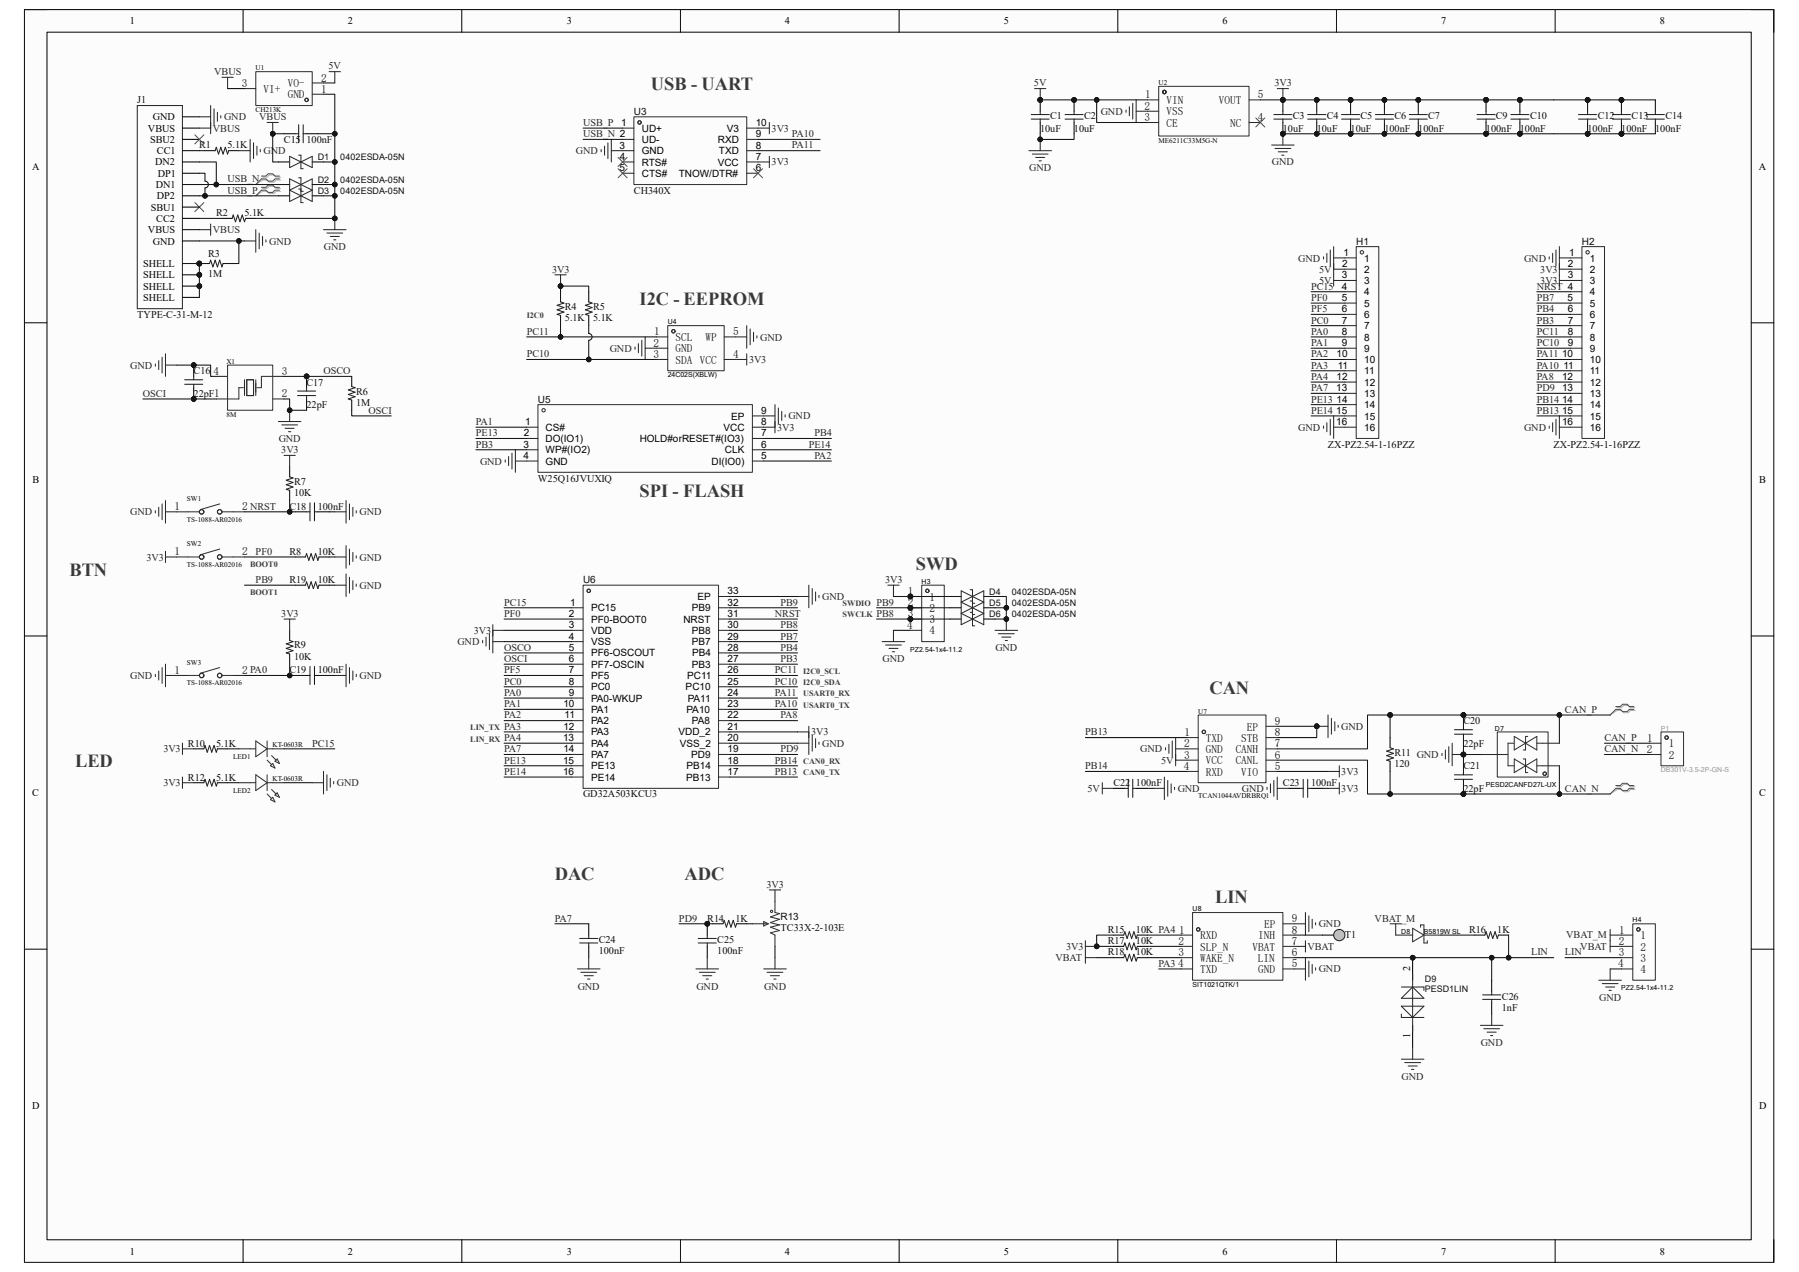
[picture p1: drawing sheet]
<svg xmlns="http://www.w3.org/2000/svg" width="297mm" height="210mm" viewBox="0 0 297 210" stroke-linecap="round" stroke-linejoin="round" font-family="sans-serif">
<defs><g id="words">
<g font-size="3" fill="#3c3c3c">
<text x="107.4" y="14.9">USB - UART</text>
<text x="105.6" y="50.3">I2C - EEPROM</text>
<text x="105.6" y="82">SPI - FLASH</text>
<text x="11.5" y="95">BTN</text>
<text x="151.2" y="94.1">SWD</text>
<text x="199.7" y="114.6">CAN</text>
<text x="12.4" y="126.7">LED</text>
<text x="91.6" y="145.3">DAC</text>
<text x="113" y="145.3">ADC</text>
<text x="200.6" y="149.1">LIN</text>
</g>
<g font-size="1.9">
<text x="39.9" y="14.4">3</text>
<text x="43.5" y="15.3">VI+</text>
<text x="47.5" y="16.3">GND</text>
<text x="47.5" y="14.4">VO-</text>
<text x="53" y="15.3">1</text>
<text x="53" y="13.5">2</text>
<text x="189.1" y="16.3">1</text>
<text x="192.6" y="17.2">VIN</text>
<text x="201.2" y="17.2">VOUT</text>
<text x="207.7" y="16.3">5</text>
<text x="189" y="18.1">2</text>
<text x="189" y="20">3</text>
<text x="192.6" y="19.1">VSS</text>
<text x="192.6" y="20.9">CE</text>
<text x="203.1" y="20.9">NC</text>
<text x="207.7" y="20">4</text>
<text x="107.9" y="57.2">2</text>
<text x="107.9" y="59.1">3</text>
<text x="108" y="55.4">1</text>
<text x="111.5" y="56.3">SCL</text>
<text x="111.5" y="58.2">GND</text>
<text x="116.5" y="56.3">WP</text>
<text x="121" y="59.1">4</text>
<text x="121" y="55.4">5</text>
<text x="35.2" y="61.9">4</text>
<text x="46.5" y="65.6">2</text>
<text x="46.5" y="61.9">3</text>
<text x="111.5" y="60">SDA VCC</text>
<text x="28.8" y="84.2">1</text>
<text x="40" y="84.2">2 NRST</text>
<text x="28.8" y="91.7">1</text>
<text x="40" y="91.7">2</text>
<text x="149.9" y="100.1">2</text>
<text x="149.9" y="101.9">3</text>
<text x="149.9" y="98.2">1</text>
<text x="153.5" y="99.1">1</text>
<text x="153.5" y="101">2</text>
<text x="149.8" y="103.8">4</text>
<text x="153.5" y="102.9">3</text>
<text x="153.5" y="104.7">4</text>
<text x="28.8" y="111.3">1</text>
<text x="40" y="111.3">2 PA0</text>
<text x="210.5" y="119.7">9</text>
<text x="195.5" y="125.3">3</text>
<text x="195.5" y="123.4">2</text>
<text x="195.6" y="121.5">1</text>
<text x="199.1" y="124.3">GND</text>
<text x="199.1" y="122.5">TXD</text>
<text x="204" y="124.3">CANH</text>
<text x="204.9" y="122.5">STB</text>
<text x="205.9" y="120.6">EP</text>
<text x="210.5" y="121.5">8</text>
<text x="210.5" y="123.4">7</text>
<text x="210.5" y="125.3">6</text>
<text x="271.9" y="124.3">2</text>
<text x="271.9" y="122.5">1</text>
<text x="275.5" y="123.4">1</text>
<text x="275.5" y="125.3">2</text>
<text x="195.4" y="127.1">4</text>
<text x="199.1" y="128.1">RXD</text>
<text x="199.1" y="126.2">VCC</text>
<text x="204" y="126.2">CANL</text>
<text x="204.9" y="128.1">VIO</text>
<text x="210.5" y="127.1">5</text>
<text x="194.6" y="156">2</text>
<text x="194.6" y="154.1">1</text>
<text x="198.2" y="155.1">RXD</text>
<text x="207.7" y="155.1">INH</text>
<text x="208.7" y="153.2">EP</text>
<text x="213.3" y="156">7</text>
<text x="213.3" y="154.1">8</text>
<text x="213.3" y="152.3">9</text>
<text x="267.2" y="156">2</text>
<text x="267.3" y="154.1">1</text>
<text x="270.8" y="155.1">1</text>
<text x="194.5" y="159.7">4</text>
<text x="194.6" y="157.9">3</text>
<text x="198.2" y="156.9">SLP_N</text>
<text x="198.2" y="158.8">WAKE_N</text>
<text x="198.2" y="160.7">TXD</text>
<text x="206.8" y="156.9">VBAT</text>
<text x="207.7" y="158.8">LIN</text>
<text x="207.7" y="160.7">GND</text>
<text x="213.3" y="159.7">5</text>
<text x="213.3" y="157.9">6</text>
<text x="267.2" y="159.7">4</text>
<text x="267.2" y="157.9">3</text>
<text x="270.8" y="156.9">2</text>
<text x="270.8" y="158.8">3</text>
<text x="270.8" y="160.7">4</text>
</g>
<g font-size="1.7">
<text x="21.4" y="4">1</text>
<text x="57.4" y="4">2</text>
<text x="93.6" y="4">3</text>
<text x="129.6" y="4">4</text>
<text x="165.7" y="4">5</text>
<text x="201.8" y="4">6</text>
<text x="237.9" y="4">7</text>
<text x="274" y="4">8</text>
<text x="24.4" y="21.7">VBUS</text>
<text x="24.8" y="23.6">SBU2</text>
<text x="25.2" y="19.9">GND</text>
<text x="102.5" y="20.8">1</text>
<text x="106" y="21.8">UD+</text>
<text x="106" y="23.6">UD-</text>
<text x="118.5" y="23.6">RXD</text>
<text x="120" y="21.8">V3</text>
<text x="124.8" y="22.7">9</text>
<text x="124.8" y="20.8">10</text>
<text x="5.3" y="28">A</text>
<text x="25.6" y="27.3">DN2</text>
<text x="25.9" y="25.4">CC1</text>
<text x="26" y="29.2">DP1</text>
<text x="102.3" y="24.6">3</text>
<text x="102.3" y="28.3">5</text>
<text x="102.3" y="26.4">4</text>
<text x="106" y="25.5">GND</text>
<text x="106" y="27.3">RTS#</text>
<text x="106" y="29.2">CTS#</text>
<text x="112.1" y="29.2">TNOW/DTR#</text>
<text x="118.5" y="27.3">VCC</text>
<text x="118.7" y="25.5">TXD</text>
<text x="124.8" y="28.3">6</text>
<text x="124.8" y="26.4">7</text>
<text x="124.8" y="24.6">8</text>
<text x="290.4" y="28">A</text>
<text x="24.9" y="34.8">SBU1</text>
<text x="25.7" y="31">DN1</text>
<text x="25.9" y="32.9">DP2</text>
<text x="24.4" y="38.5">VBUS</text>
<text x="25.2" y="40.4">GND</text>
<text x="25.8" y="36.7">CC2</text>
<text x="23.6" y="44.1">SHELL</text>
<text x="23.6" y="46">SHELL</text>
<text x="23.6" y="47.8">SHELL</text>
<text x="221.5" y="46">3</text>
<text x="221.5" y="47.8">4</text>
<text x="221.6" y="44.1">2</text>
<text x="221.8" y="42.2">1</text>
<text x="225.2" y="43.2">1</text>
<text x="225.2" y="45">2</text>
<text x="225.2" y="46.9">3</text>
<text x="258.8" y="44.1">2</text>
<text x="258.8" y="46">3</text>
<text x="259" y="42.2">1</text>
<text x="262.5" y="43.2">1</text>
<text x="262.5" y="45">2</text>
<text x="262.5" y="46.9">3</text>
<text x="23.6" y="49.7">SHELL</text>
<text x="221.5" y="49.7">5</text>
<text x="221.5" y="51.6">6</text>
<text x="221.5" y="53.4">7</text>
<text x="225.2" y="48.8">4</text>
<text x="225.2" y="50.6">5</text>
<text x="225.2" y="52.5">6</text>
<text x="258.8" y="49.7">5</text>
<text x="258.8" y="51.6">6</text>
<text x="258.8" y="53.4">7</text>
<text x="262.5" y="48.8">4</text>
<text x="262.5" y="50.6">5</text>
<text x="262.5" y="52.5">6</text>
<text x="220.6" y="59">10</text>
<text x="221.5" y="55.3">8</text>
<text x="221.5" y="57.2">9</text>
<text x="225.2" y="54.4">7</text>
<text x="225.2" y="56.2">8</text>
<text x="225.2" y="58.1">9</text>
<text x="225.2" y="59.9">10</text>
<text x="257.9" y="59">10</text>
<text x="258.8" y="55.3">8</text>
<text x="258.8" y="57.2">9</text>
<text x="262.5" y="54.4">7</text>
<text x="262.5" y="56.2">8</text>
<text x="262.5" y="58.1">9</text>
<text x="262.5" y="59.9">10</text>
<text x="220.6" y="64.6">13</text>
<text x="220.6" y="62.7">12</text>
<text x="220.8" y="60.9">11</text>
<text x="225.2" y="61.8">11</text>
<text x="225.2" y="63.7">12</text>
<text x="225.2" y="65.5">13</text>
<text x="257.9" y="62.7">12</text>
<text x="257.9" y="64.6">13</text>
<text x="258.1" y="60.9">11</text>
<text x="262.5" y="61.8">11</text>
<text x="262.5" y="63.7">12</text>
<text x="262.5" y="65.5">13</text>
<text x="86.7" y="70.2">1</text>
<text x="90.1" y="71.1">CS#</text>
<text x="119.5" y="71.1">VCC</text>
<text x="120.7" y="69.3">EP</text>
<text x="125.7" y="70.2">8</text>
<text x="125.7" y="68.3">9</text>
<text x="220.6" y="68.3">15</text>
<text x="220.6" y="70.2">16</text>
<text x="220.6" y="66.5">14</text>
<text x="225.2" y="67.4">14</text>
<text x="225.2" y="69.3">15</text>
<text x="225.2" y="71.1">16</text>
<text x="257.9" y="66.5">14</text>
<text x="257.9" y="68.3">15</text>
<text x="257.9" y="70.2">16</text>
<text x="262.5" y="67.4">14</text>
<text x="262.5" y="69.3">15</text>
<text x="262.5" y="71.1">16</text>
<text x="86.4" y="73.9">3</text>
<text x="86.4" y="75.8">4</text>
<text x="86.5" y="72.1">2</text>
<text x="90.1" y="73">DO(IO1)</text>
<text x="90.1" y="74.8">WP#(IO2)</text>
<text x="90.1" y="76.7">GND</text>
<text x="105.6" y="73">HOLD#orRESET#(IO3)</text>
<text x="117.5" y="76.7">DI(IO0)</text>
<text x="119.7" y="74.8">CLK</text>
<text x="125.7" y="75.8">5</text>
<text x="125.7" y="73.9">6</text>
<text x="125.7" y="72.1">7</text>
<text x="5.4" y="79.7">B</text>
<text x="290.4" y="79.7">B</text>
<text x="93.9" y="101.9">2</text>
<text x="94.1" y="100">1</text>
<text x="97.6" y="100.9">PC15</text>
<text x="114.2" y="100.9">PB9</text>
<text x="115.1" y="99.1">EP</text>
<text x="120.1" y="101.9">31</text>
<text x="120.1" y="100">32</text>
<text x="120.1" y="98.1">33</text>
<text x="93.9" y="103.7">3</text>
<text x="93.9" y="107.4">5</text>
<text x="93.9" y="105.6">4</text>
<text x="97.6" y="102.8">PF0-BOOT0</text>
<text x="97.6" y="104.6">VDD</text>
<text x="97.6" y="106.5">VSS</text>
<text x="112.8" y="102.8">NRST</text>
<text x="114.2" y="106.5">PB7</text>
<text x="114.2" y="104.6">PB8</text>
<text x="120.1" y="107.4">28</text>
<text x="120.1" y="105.6">29</text>
<text x="120.1" y="103.7">30</text>
<text x="93.9" y="109.3">6</text>
<text x="93.9" y="111.2">7</text>
<text x="93.9" y="113">8</text>
<text x="97.6" y="108.4">PF6-OSCOUT</text>
<text x="97.6" y="110.2">PF7-OSCIN</text>
<text x="97.6" y="112.1">PF5</text>
<text x="97.6" y="114">PC0</text>
<text x="113.2" y="114">PC10</text>
<text x="113.5" y="112.1">PC11</text>
<text x="114.2" y="110.2">PB3</text>
<text x="114.3" y="108.4">PB4</text>
<text x="120.1" y="113">25</text>
<text x="120.1" y="111.2">26</text>
<text x="120.1" y="109.3">27</text>
<text x="93" y="116.8">10</text>
<text x="93.2" y="118.6">11</text>
<text x="93.9" y="114.9">9</text>
<text x="97.6" y="115.8">PA0-WKUP</text>
<text x="97.6" y="117.7">PA1</text>
<text x="97.6" y="119.6">PA2</text>
<text x="113.3" y="117.7">PA10</text>
<text x="113.5" y="115.8">PA11</text>
<text x="114.2" y="119.6">PA8</text>
<text x="120.1" y="118.6">22</text>
<text x="120.1" y="116.8">23</text>
<text x="120.1" y="114.9">24</text>
<text x="93" y="122.3">13</text>
<text x="93" y="120.5">12</text>
<text x="93" y="124.2">14</text>
<text x="97.6" y="121.4">PA3</text>
<text x="97.6" y="123.3">PA4</text>
<text x="97.6" y="125.1">PA7</text>
<text x="112" y="121.4">VDD_2</text>
<text x="112.2" y="123.3">VSS_2</text>
<text x="114.1" y="125.1">PD9</text>
<text x="120.1" y="124.2">19</text>
<text x="120.1" y="122.3">20</text>
<text x="120.1" y="120.5">21</text>
<text x="5.3" y="131.4">C</text>
<text x="93" y="126.1">15</text>
<text x="93" y="127.9">16</text>
<text x="97.6" y="127">PE13</text>
<text x="97.6" y="128.9">PE14</text>
<text x="113.3" y="128.9">PB13</text>
<text x="113.3" y="127">PB14</text>
<text x="120.1" y="127.9">17</text>
<text x="120.1" y="126.1">18</text>
<text x="290.4" y="131.4">C</text>
<text x="232.8" y="160.3" transform="rotate(-90 232.8 160.3)">2</text>
<text x="232.8" y="171.4" transform="rotate(-90 232.8 171.4)">1</text>
<text x="5.3" y="183.1">D</text>
<text x="290.4" y="183.1">D</text>
<text x="21.4" y="207.1">1</text>
<text x="57.4" y="207.1">2</text>
<text x="93.6" y="207.1">3</text>
<text x="129.6" y="207.1">4</text>
<text x="165.7" y="207.1">5</text>
<text x="201.8" y="207.1">6</text>
<text x="237.9" y="207.1">7</text>
<text x="274" y="207.1">8</text>
</g>
<g font-size="1.7" fill="#262626">
<text x="54.2" y="11.5">5V</text>
<text x="35.3" y="12.4">VBUS</text>
<text x="170.7" y="14.3">5V</text>
<text x="210.4" y="14.3">3V3</text>
<text x="35.1" y="21.7">VBUS</text>
<text x="37" y="19.9">GND</text>
<text x="42.8" y="19.9">VBUS</text>
<text x="96.3" y="20.8">USB_P</text>
<text x="96.3" y="22.6">USB_N 2</text>
<text x="127.4" y="21.7">3V3</text>
<text x="130.7" y="22.6">PA10</text>
<text x="181.7" y="18.9">GND</text>
<text x="43.5" y="25.4">GND</text>
<text x="95.1" y="25.4">GND</text>
<text x="127.4" y="27.3">3V3</text>
<text x="130.7" y="24.5">PA11</text>
<text x="169.9" y="28.2">GND</text>
<text x="210" y="27.3">GND</text>
<text x="37.5" y="32">USB_P</text>
<text x="37.5" y="30.1">USB_N</text>
<text x="35.1" y="38.5">VBUS</text>
<text x="44.4" y="40.4">GND</text>
<text x="53.5" y="41.3">GND</text>
<text x="91.1" y="45">3V3</text>
<text x="214.3" y="43.2">GND</text>
<text x="216.4" y="47.8">PC15</text>
<text x="217.8" y="45">5V</text>
<text x="217.8" y="46.9">5V</text>
<text x="251.6" y="43.2">GND</text>
<text x="253.7" y="47.8">NRST 4</text>
<text x="254.3" y="45">3V3</text>
<text x="254.3" y="46.9">3V3</text>
<text x="216.4" y="49.7">PF0</text>
<text x="216.4" y="51.6">PF5</text>
<text x="216.4" y="53.4">PC0</text>
<text x="253.7" y="53.4">PB3</text>
<text x="253.7" y="51.6">PB4</text>
<text x="253.7" y="49.7">PB7</text>
<text x="87" y="59">PC10</text>
<text x="87" y="55.3">PC11</text>
<text x="100.7" y="58.1">GND</text>
<text x="123.7" y="59.9">3V3</text>
<text x="125.5" y="56.2">GND</text>
<text x="216.4" y="55.3">PA0</text>
<text x="216.4" y="57.1">PA1</text>
<text x="216.4" y="59">PA2</text>
<text x="253.7" y="59">PA11</text>
<text x="253.7" y="57.1">PC10</text>
<text x="253.7" y="55.3">PC11</text>
<text x="21.5" y="60.9">GND</text>
<text x="23.6" y="65.5">OSCI</text>
<text x="53.4" y="61.8">OSCO</text>
<text x="216.4" y="60.9">PA3</text>
<text x="216.4" y="62.7">PA4</text>
<text x="216.4" y="64.6">PA7</text>
<text x="253.7" y="64.6">PD9</text>
<text x="253.7" y="62.7">PA8</text>
<text x="253.7" y="60.9">PA10</text>
<text x="60.8" y="68.3">OSCI</text>
<text x="78.6" y="70.2">PA1</text>
<text x="128.3" y="71.1">3V3</text>
<text x="130.2" y="69.3">GND</text>
<text x="214.3" y="71.1">GND</text>
<text x="216.4" y="66.5">PE13</text>
<text x="216.4" y="68.3">PE14</text>
<text x="251.6" y="71.1">GND</text>
<text x="253.7" y="68.3">PB13</text>
<text x="253.7" y="66.5">PB14</text>
<text x="46" y="73">GND</text>
<text x="46.4" y="74.8">3V3</text>
<text x="78.6" y="73.9">PB3</text>
<text x="78.6" y="72.1">PE13</text>
<text x="79.2" y="76.7">GND</text>
<text x="133.5" y="73.9">PE14</text>
<text x="134.4" y="72.1">PB4</text>
<text x="134.4" y="75.8">PA2</text>
<text x="21.5" y="85.1">GND</text>
<text x="59.3" y="85.1">GND</text>
<text x="24.2" y="92.5">3V3</text>
<text x="42.2" y="91.6">PF0</text>
<text x="59.3" y="92.5">GND</text>
<text x="42.2" y="96.3">PB9</text>
<text x="46.4" y="101.9">3V3</text>
<text x="59.3" y="97.2">GND</text>
<text x="83.2" y="100">PC15</text>
<text x="83.2" y="101.9">PF0</text>
<text x="127.9" y="101.9">NRST</text>
<text x="128.9" y="100">PB9</text>
<text x="135.8" y="99.1">GND</text>
<text x="144.7" y="100">PB9</text>
<text x="144.7" y="101.9">PB8</text>
<text x="146.1" y="96.3">3V3</text>
<text x="75.5" y="106.5">GND</text>
<text x="78.2" y="104.6">3V3</text>
<text x="83.2" y="107.4">OSCO</text>
<text x="128.9" y="107.4">PB4</text>
<text x="128.9" y="105.6">PB7</text>
<text x="128.9" y="103.7">PB8</text>
<text x="164.3" y="107.4">GND</text>
<text x="21.5" y="112.1">GND</text>
<text x="59.3" y="112.1">GND</text>
<text x="83.2" y="111.2">PF5</text>
<text x="83.2" y="113">PC0</text>
<text x="83.2" y="109.3">OSCI</text>
<text x="127.9" y="113">PC10</text>
<text x="127.9" y="111.2">PC11</text>
<text x="128.9" y="109.3">PB3</text>
<text x="145.7" y="109.3">GND</text>
<text x="83.2" y="114.9">PA0</text>
<text x="83.2" y="116.8">PA1</text>
<text x="83.2" y="118.6">PA2</text>
<text x="127.9" y="116.8">PA10</text>
<text x="127.9" y="114.9">PA11</text>
<text x="128.9" y="118.6">PA8</text>
<text x="258.4" y="117.7">CAN_P</text>
<text x="27" y="124.2">3V3</text>
<text x="51.5" y="123.3">PC15</text>
<text x="83.2" y="120.5">PA3</text>
<text x="83.2" y="122.3">PA4</text>
<text x="83.2" y="124.2">PA7</text>
<text x="128.9" y="124.2">PD9</text>
<text x="133.9" y="121.4">3V3</text>
<text x="135.8" y="123.3">GND</text>
<text x="179.2" y="121.4">PB13</text>
<text x="188.3" y="124.2">GND</text>
<text x="221.4" y="120.5">GND</text>
<text x="264.9" y="122.3">CAN_P</text>
<text x="264.9" y="124.2">CAN_N</text>
<text x="27" y="129.8">3V3</text>
<text x="55.6" y="129.8">GND</text>
<text x="83.2" y="126.1">PE13</text>
<text x="83.2" y="127.9">PE14</text>
<text x="127.9" y="127.9">PB13</text>
<text x="127.9" y="126.1">PB14</text>
<text x="179.2" y="127">PB14</text>
<text x="179.5" y="130.7">5V</text>
<text x="191.7" y="126.1">5V</text>
<text x="194.4" y="130.7">GND</text>
<text x="205" y="130.7">GND</text>
<text x="221.4" y="127.9">3V3</text>
<text x="221.4" y="130.7">3V3</text>
<text x="258.4" y="130.7">CAN_N</text>
<text x="126.5" y="146.6">3V3</text>
<text x="91.6" y="152.1">PA7</text>
<text x="112.1" y="152.1">PD9</text>
<text x="217.7" y="153.1">GND</text>
<text x="226.9" y="152.1">VBAT_M</text>
<text x="258.6" y="154.9">VBAT_M</text>
<text x="174.2" y="158.7">VBAT</text>
<text x="176" y="156.8">3V3</text>
<text x="191.3" y="159.6">PA3</text>
<text x="215.9" y="156.8">VBAT</text>
<text x="217.7" y="160.5">GND</text>
<text x="252.8" y="157.7">LIN</text>
<text x="258.4" y="157.7">LIN</text>
<text x="260.9" y="156.8">VBAT</text>
<text x="95.4" y="163.4">GND</text>
<text x="115" y="163.4">GND</text>
<text x="126.1" y="163.4">GND</text>
<text x="264" y="165.2">GND</text>
<text x="244.5" y="172.7">GND</text>
<text x="231.4" y="178.3">GND</text>
</g>
<g font-size="1.7" fill="#0e0e0e">
<text x="22.6" y="17.1">J1</text>
<text x="46.9" y="23.6">C15</text>
<text x="50.6" y="23.6">100nF</text>
<text x="104.6" y="19">U3</text>
<text x="171.7" y="21.7">10uF</text>
<text x="173.4" y="19.7">C1</text>
<text x="177.3" y="21.7">10uF</text>
<text x="179" y="19.7">C2</text>
<text x="211.8" y="21.7">10uF</text>
<text x="213.4" y="19.7">C3</text>
<text x="217.4" y="21.7">10uF</text>
<text x="219" y="19.7">C4</text>
<text x="223" y="21.7">10uF</text>
<text x="224.6" y="19.7">C5</text>
<text x="228.6" y="21.7">100nF</text>
<text x="230.2" y="19.7">C6</text>
<text x="234.1" y="21.7">100nF</text>
<text x="235.8" y="19.7">C7</text>
<text x="245.3" y="21.7">100nF</text>
<text x="247" y="19.7">C9</text>
<text x="250.9" y="21.7">100nF</text>
<text x="252.6" y="19.7">C10</text>
<text x="262.1" y="21.7">100nF</text>
<text x="263.8" y="19.7">C12</text>
<text x="267.7" y="21.7">100nF</text>
<text x="269.4" y="19.7">C13</text>
<text x="273.3" y="21.7">100nF</text>
<text x="274.9" y="19.7">C14</text>
<text x="32.9" y="24.5">R1</text>
<text x="37.5" y="24.5">5.1K</text>
<text x="35.7" y="35.7">R2</text>
<text x="40.3" y="35.7">5.1K</text>
<text x="104.6" y="32">CH340X</text>
<text x="223.9" y="40.4">H1</text>
<text x="261.1" y="40.4">H2</text>
<text x="34.4" y="42.4">R3</text>
<text x="34.4" y="45.8">1M</text>
<text x="22.6" y="52.5">TYPE-C-31-M-12</text>
<text x="93.3" y="51.2">R4</text>
<text x="93.3" y="53">5.1K</text>
<text x="97.9" y="51.2">R5</text>
<text x="97.9" y="53">5.1K</text>
<text x="32" y="61.8">C16</text>
<text x="32" y="65.5">22pF1</text>
<text x="50.6" y="63.7">C17</text>
<text x="58.8" y="65.2">R6</text>
<text x="50.6" y="67.4">22pF</text>
<text x="58.8" y="67">1M</text>
<text x="88.8" y="66.5">U5</text>
<text x="219.2" y="73.9">ZX-PZ2.54-1-16PZZ</text>
<text x="256.5" y="73.9">ZX-PZ2.54-1-16PZZ</text>
<text x="48.6" y="80.1">R7</text>
<text x="48.6" y="81.9">10K</text>
<text x="88.8" y="79.5">W25Q16JVUXIQ</text>
<text x="47.8" y="84.2">C18</text>
<text x="52.4" y="84.2">100nF</text>
<text x="47.8" y="91.6">R8</text>
<text x="52.4" y="91.6">10K</text>
<text x="47.8" y="96.3">R19</text>
<text x="52.4" y="96.3">10K</text>
<text x="96.3" y="96.3">U6</text>
<text x="48.6" y="107.1">R9</text>
<text x="47.8" y="111.2">C19</text>
<text x="48.6" y="108.9">10K</text>
<text x="52.4" y="111.2">100nF</text>
<text x="241.6" y="119.5">C20</text>
<text x="31" y="123.3">R10</text>
<text x="35.7" y="123.3">5.1K</text>
<text x="230.2" y="124.8">R11 GND</text>
<text x="241.6" y="123.3">22pF</text>
<text x="31" y="128.9">R12</text>
<text x="35.7" y="128.9">5.1K</text>
<text x="96.3" y="131.7">GD32A503KCU3</text>
<text x="183.8" y="129.8">C22</text>
<text x="187.5" y="129.8">100nF</text>
<text x="211.8" y="129.8">C23</text>
<text x="216.4" y="129.8">100nF</text>
<text x="230.2" y="126.6">120</text>
<text x="241.6" y="127">C21</text>
<text x="241.6" y="130.7">22pF</text>
<text x="98.8" y="155.7">C24</text>
<text x="116.8" y="152.1">R14</text>
<text x="118.4" y="155.7">C25</text>
<text x="121.4" y="152.1">1K</text>
<text x="128.9" y="153.7">TC33X-2-103E</text>
<text x="128.9" y="151.8">R13</text>
<text x="182.9" y="155.9">R17</text>
<text x="182.9" y="154">R15</text>
<text x="187.5" y="155.9">10K</text>
<text x="187.5" y="154">10K PA4</text>
<text x="222" y="154.9">T1</text>
<text x="242.5" y="154">R16</text>
<text x="247.2" y="154">1K</text>
<text x="98.8" y="157.6">100nF</text>
<text x="118.4" y="157.6">100nF</text>
<text x="182.9" y="157.7">R18</text>
<text x="187.5" y="157.7">10K</text>
<text x="247.9" y="165">C26</text>
<text x="247.9" y="166.9">1nF</text>
</g>
<g font-size="1.5" fill="#0e0e0e">
<text x="52.4" y="26.5">D1</text>
<text x="56.2" y="26.5">0402ESDA-05N</text>
<text x="52.4" y="32">D3</text>
<text x="52.4" y="30.2">D2</text>
<text x="56.2" y="32">0402ESDA-05N</text>
<text x="56.2" y="30.2">0402ESDA-05N</text>
<text x="163.3" y="100">D5</text>
<text x="163.3" y="101.9">D6</text>
<text x="163.3" y="98.2">D4</text>
<text x="167" y="100">0402ESDA-05N</text>
<text x="167" y="101.9">0402ESDA-05N</text>
<text x="167" y="98.2">0402ESDA-05N</text>
<text x="235.2" y="162.1">D9</text>
<text x="235.2" y="163.7">PESD1LIN</text>
</g>
<g font-size="1.4" fill="#3c3c3c">
<text x="87" y="52.5">I2C0</text>
<text x="41.3" y="93.6">BOOT0</text>
<text x="41.3" y="98.2">BOOT1</text>
<text x="139.1" y="100.1">SWDIO</text>
<text x="139.1" y="101.9">SWCLK</text>
<text x="132.6" y="113.1">I2C0_SDA</text>
<text x="132.6" y="111.3">I2C0_SCL</text>
<text x="132.6" y="116.8">USART0_TX</text>
<text x="132.6" y="115">USART0_RX</text>
<text x="77.6" y="120.6">LIN_TX</text>
<text x="77.6" y="122.4">LIN_RX</text>
<text x="132.6" y="128">CAN0_TX</text>
<text x="132.6" y="126.2">CAN0_RX</text>
</g>
<g font-size="1.2">
<text x="42.2" y="11.6">U1</text>
<text x="191.3" y="14">U2</text>
<text x="42.2" y="18.5">CH213K</text>
<text x="191.3" y="23.5">ME6211C33M5G-N</text>
<text x="37.4" y="60">X1</text>
<text x="37.4" y="68.8">8M</text>
<text x="30.9" y="82.8">SW1</text>
<text x="30.9" y="86.1">TS-1088-AR02016</text>
<text x="30.9" y="90.2">SW2</text>
<text x="30.9" y="93.6">TS-1088-AR02016</text>
<text x="30.9" y="109.8">SW3</text>
<text x="30.9" y="113.2">TS-1088-AR02016</text>
<text x="197.8" y="117.8">U7</text>
<text x="38.5" y="125.3">LED1</text>
<text x="45" y="123.4">KT-0603R</text>
<text x="38.5" y="130.9">LED2</text>
<text x="45" y="129">KT-0603R</text>
<text x="197.8" y="131.8">TCAN1044AVDRBRQ1</text>
</g>
<g font-size="1.1">
<text x="110.2" y="53.6">U4</text>
<text x="110.2" y="62.3">24C02S(XBLW)</text>
<text x="152.1" y="96.4">H3</text>
<text x="150.3" y="107.6">PZ2.54-1x4-11.2</text>
<text x="246.8" y="120.6">D7</text>
<text x="245.3" y="129.9">PESD2CANFD27L-UX</text>
<text x="196.9" y="150.4">U8</text>
<text x="231.3" y="154.1">D8</text>
<text x="235.1" y="154.1">B5819W SL</text>
<text x="269.5" y="152.3">H4</text>
<text x="196.9" y="162.9">SIT1021QTK/1</text>
<text x="267.7" y="163.4">PZ2.54-1x4-11.2</text>
</g>
<g font-size="1.1" fill="#969696">
<text x="274.2" y="120.6">P1</text>
<text x="274.2" y="127.5">DB301V-3.5-2P-GN-S</text>
</g>
</g></defs>
<path d="M4 1.6h288.8v206.8h-288.8z" fill-rule="evenodd" fill="#fcfcfc"/>
<path d="M4 1.6h288.8v206.8h-288.8z" fill="none" stroke="#000" stroke-width=".17"/>
<path d="M7.8 5.3h281.3v199.4h-281.3z" fill-rule="evenodd" fill="#fcfcfc"/>
<g fill="none" stroke="#000" stroke-width=".17">
<path d="M4 1.6h3.8M7.8 5.3h281.3v199.4h-281.3zM40.1 1.6v3.7M76.2 1.6v3.7M112.3 1.6v3.7M148.4 1.6v3.7M184.5 1.6v3.7M220.6 1.6v3.7M256.7 1.6v3.7M289.1 1.6h3.7v3.7M36.6 36.1h1.7M40.6 36.1h1.6"/>
<path d="M46 32.3h1.8M46 30.5h1.8M51.5 32.3h1.9M51.5 30.5h1.9M4 53.3h3.8M289.1 53.3h3.7M4 105h3.8M289.1 105h3.7M4 156.7h3.8M289.1 156.7h3.7M40.1 204.7v3.7M76.2 204.7v3.7"/>
<path d="M112.3 204.7v3.7M148.4 204.7v3.7M184.5 204.7v3.7M220.6 204.7v3.7M256.7 204.7v3.7M292.8 204.7v3.7"/>
</g>
<g fill="none" stroke="#303030" stroke-width=".17">
<path d="M191.3 14.3h14.9v8.2h-14.9zM96.3 96.6h22.3v33.6h-22.3z"/>
<circle cx="192.2" cy="15.2" r=".28"/>
<circle cx="97.2" cy="97.5" r=".28"/>
</g>
<g fill="none" stroke="#292929" stroke-width=".17">
<path d="M189.4 16.5h1.9M189.4 18.4h1.9M206.2 16.5h1.9M47.8 31.4l3.7-1.9v3.8zM47.8 29.5l3.7 1.9-3.7 1.9zM49.3 29.3h.4v4.1h.4M49.3 31.2h.4M49.7 31.6h.4M189.4 20.2h1.9M206.2 20.2h1.9M118.6 98.5h1.9M94.4 100.3h1.9"/>
<path d="M94.4 102.2h1.9M94.4 104.1h1.9M94.4 105.9h1.9M94.4 107.8h1.9M94.4 109.7h1.9M94.4 111.5h1.9M94.4 113.4h1.9M94.4 115.2h1.9M94.4 117.1h1.9M94.4 119h1.9M118.6 100.3h1.9M118.6 102.2h1.9"/>
<path d="M118.6 104.1h1.9M118.6 105.9h1.9M118.6 107.8h1.9M118.6 109.7h1.9M118.6 111.5h1.9M118.6 113.4h1.9M118.6 115.2h1.9M118.6 117.1h1.9M118.6 119h1.9M94.4 120.8h1.9M94.4 122.7h1.9M94.4 124.6h1.9"/>
<path d="M94.4 126.4h1.9M94.4 128.3h1.9M118.6 120.8h1.9M118.6 122.7h1.9M118.6 124.6h1.9M118.6 126.4h1.9M118.6 128.3h1.9"/>
</g>
<g fill="none" stroke="#262626" stroke-width=".17">
<path d="M32.9 37.9h1.9M34.8 37v1.8M40.4 39.8h1.8M42.2 37.9v3.7M42.8 38.5v2.6M43.3 39v1.5M43.9 39.6v.4M53.4 37.9h3.7M54 38.5h2.6M54.5 39h1.5M55.1 39.6h.4M55.3 36.1v1.8"/>
<path d="M131.7 98.5h1.8M133.5 96.6v3.7M134.1 97.2v2.6M134.6 97.7v1.5M135.2 98.3v.4M79.7 105.7v.4M80.2 105.2v1.5M80.8 104.6v2.6M81.4 103.1v4.7M81.4 105.9h1.8M81.4 104.1h1.8M133.5 119.9v4.7"/>
<path d="M131.7 122.7h1.8M131.7 120.8h1.8M134.1 121.4v2.6M134.6 122v1.4M135.2 122.5v.4"/>
</g>
<path d="M43.3 29.3h.8l.4-.4h.7l.4 .4h.7M43.3 31.1h.8l.4-.4h.7l.4 .4h.7M46.3 29.7h-.7l-.4 .4h-.7l-.4-.4h-.8l-1.1 .8M46.3 31.6h-.7l-.4 .4h-.7l-.4-.4h-.8l-1.1 .7" fill="none" stroke="#aeaeae" stroke-width=".17"/>
<path d="M32.2 33.4l1.5 1.5M33.7 33.4l-1.5 1.5M43.2 29.1h.7l.4-.4h.7l.4 .4h.7M43.2 30.9h.7l.4-.3h.7l.4 .3h.7M46.1 29.5h-.7l-.4 .4h-.7l-.4-.4h-.7l-1 1M46.1 31.4h-.7l-.4 .4h-.7l-.4-.4h-.7l-1 .9" fill="none" stroke="#4c4c4c" stroke-width=".17"/>
<path d="M38.3 36.1l.2-.6 .4 1.1 .3-1.1 .4 1.1 .4-1.1 .4 1.1 .2-.5" fill="none" stroke="#1c1c1c" stroke-width=".17"/>
<circle cx="55.3" cy="36.1" r=".37" fill="#0e0e0e"/>
<circle cx="55.3" cy="36.1" r=".37" fill="none" stroke="#0e0e0e" stroke-width=".17"/>
<path d="M54.3 11.8h1.9M55.3 11.8v1.9M44.1 20.2h1.9M45 20.2v1.9" fill="none" stroke="#262626" stroke-width=".17"/>
<g fill="none" stroke="#303030" stroke-width=".17">
<path d="M42.2 11.8h9.3v5.6h-9.3z"/>
<circle cx="50.6" cy="16.5" r=".28"/>
</g>
<path d="M40.4 14.6h1.8M51.5 15.6h1.9M51.5 13.7h1.9" fill="none" stroke="#292929" stroke-width=".17"/>
<path d="M46.9 22.1h1.8M50.6 22.1h1.9" fill="none" stroke="#000" stroke-width=".17"/>
<path d="M48.7 22.1h.6M49.3 20.6v3M50.1 20.6v3M50.1 22.1h.5" fill="none" stroke="#1c1c1c" stroke-width=".17"/>
<circle cx="45" cy="22.1" r=".37" fill="#0e0e0e"/>
<circle cx="45" cy="22.1" r=".37" fill="none" stroke="#0e0e0e" stroke-width=".17"/>
<path d="M46 26.7h1.8M51.5 26.7h1.9" fill="none" stroke="#000" stroke-width=".17"/>
<path d="M47.8 25.8v1.9l3.7-1.9v1.9zM49.3 25.6h.4v2.3h.4" fill="none" stroke="#292929" stroke-width=".17"/>
<circle cx="171.7" cy="16.5" r=".37" fill="#0e0e0e"/>
<circle cx="171.7" cy="16.5" r=".37" fill="none" stroke="#0e0e0e" stroke-width=".17"/>
<path d="M171.7 16.5v1.9M171.7 20.2v1.9" fill="none" stroke="#000" stroke-width=".17"/>
<circle cx="171.7" cy="16.5" r=".37" fill="#0e0e0e"/>
<circle cx="171.7" cy="16.5" r=".37" fill="none" stroke="#0e0e0e" stroke-width=".17"/>
<path d="M170.2 18.9h3M170.2 19.7h3M171.7 18.4v.5M171.7 19.7v.5" fill="none" stroke="#1c1c1c" stroke-width=".17"/>
<circle cx="177.3" cy="16.5" r=".38" fill="#0e0e0e"/>
<circle cx="177.3" cy="16.5" r=".38" fill="none" stroke="#0e0e0e" stroke-width=".17"/>
<path d="M177.3 16.5v1.9M177.3 20.2v1.9" fill="none" stroke="#000" stroke-width=".17"/>
<circle cx="177.3" cy="16.5" r=".38" fill="#0e0e0e"/>
<circle cx="177.3" cy="16.5" r=".38" fill="none" stroke="#0e0e0e" stroke-width=".17"/>
<path d="M175.8 18.9h3M175.8 19.7h3M177.3 18.4v.5M177.3 19.7v.5" fill="none" stroke="#1c1c1c" stroke-width=".17"/>
<path d="M170.8 14.6h1.9M171.7 14.6v1.9" fill="none" stroke="#262626" stroke-width=".17"/>
<circle cx="171.7" cy="16.5" r=".37" fill="#0e0e0e"/>
<circle cx="171.7" cy="16.5" r=".37" fill="none" stroke="#0e0e0e" stroke-width=".17"/>
<path d="M185.9 18.2v.3M186.4 17.6v1.5M187 17v2.7M187.6 16.5v3.7M187.6 18.4h1.8M169.9 24.9h3.7M170.4 25.4h2.6M171 26h1.5M171.5 26.6h.4M171.7 23v1.9" fill="none" stroke="#262626" stroke-width=".17"/>
<circle cx="171.7" cy="23" r=".37" fill="#0e0e0e"/>
<circle cx="171.7" cy="23" r=".37" fill="none" stroke="#0e0e0e" stroke-width=".17"/>
<path d="M207.3 19.5l1.5 1.5M208.8 19.5l-1.5 1.5" fill="none" stroke="#4c4c4c" stroke-width=".17"/>
<circle cx="211.8" cy="22.1" r=".37" fill="#0e0e0e"/>
<circle cx="211.8" cy="22.1" r=".37" fill="none" stroke="#0e0e0e" stroke-width=".17"/>
<circle cx="211.8" cy="16.5" r=".37" fill="#0e0e0e"/>
<circle cx="211.8" cy="16.5" r=".37" fill="none" stroke="#0e0e0e" stroke-width=".17"/>
<path d="M211.8 20.2v1.9" fill="none" stroke="#000" stroke-width=".17"/>
<circle cx="211.8" cy="22.1" r=".37" fill="#0e0e0e"/>
<circle cx="211.8" cy="22.1" r=".37" fill="none" stroke="#0e0e0e" stroke-width=".17"/>
<path d="M211.8 16.5v1.9" fill="none" stroke="#000" stroke-width=".17"/>
<circle cx="211.8" cy="16.5" r=".37" fill="#0e0e0e"/>
<circle cx="211.8" cy="16.5" r=".37" fill="none" stroke="#0e0e0e" stroke-width=".17"/>
<path d="M210.3 18.9h3M210.3 19.7h3M211.8 18.4v.5M211.8 19.7v.5" fill="none" stroke="#1c1c1c" stroke-width=".17"/>
<circle cx="217.4" cy="22.1" r=".37" fill="#0e0e0e"/>
<circle cx="217.4" cy="22.1" r=".37" fill="none" stroke="#0e0e0e" stroke-width=".17"/>
<circle cx="217.4" cy="16.5" r=".37" fill="#0e0e0e"/>
<circle cx="217.4" cy="16.5" r=".37" fill="none" stroke="#0e0e0e" stroke-width=".17"/>
<path d="M217.4 20.2v1.9" fill="none" stroke="#000" stroke-width=".17"/>
<circle cx="217.4" cy="22.1" r=".37" fill="#0e0e0e"/>
<circle cx="217.4" cy="22.1" r=".37" fill="none" stroke="#0e0e0e" stroke-width=".17"/>
<path d="M217.4 16.5v1.9" fill="none" stroke="#000" stroke-width=".17"/>
<circle cx="217.4" cy="16.5" r=".37" fill="#0e0e0e"/>
<circle cx="217.4" cy="16.5" r=".37" fill="none" stroke="#0e0e0e" stroke-width=".17"/>
<path d="M215.9 18.9h3M215.9 19.7h3M217.4 18.4v.5M217.4 19.7v.5" fill="none" stroke="#1c1c1c" stroke-width=".17"/>
<circle cx="223" cy="22.1" r=".37" fill="#0e0e0e"/>
<circle cx="223" cy="22.1" r=".37" fill="none" stroke="#0e0e0e" stroke-width=".17"/>
<circle cx="223" cy="16.5" r=".37" fill="#0e0e0e"/>
<circle cx="223" cy="16.5" r=".37" fill="none" stroke="#0e0e0e" stroke-width=".17"/>
<path d="M223 20.2v1.9" fill="none" stroke="#000" stroke-width=".17"/>
<circle cx="223" cy="22.1" r=".37" fill="#0e0e0e"/>
<circle cx="223" cy="22.1" r=".37" fill="none" stroke="#0e0e0e" stroke-width=".17"/>
<path d="M223 16.5v1.9" fill="none" stroke="#000" stroke-width=".17"/>
<circle cx="223" cy="16.5" r=".37" fill="#0e0e0e"/>
<circle cx="223" cy="16.5" r=".37" fill="none" stroke="#0e0e0e" stroke-width=".17"/>
<path d="M221.5 18.9h3M221.5 19.7h3M223 18.4v.5M223 19.7v.5" fill="none" stroke="#1c1c1c" stroke-width=".17"/>
<path d="M210.9 14.6h1.8M211.8 14.6v1.9" fill="none" stroke="#262626" stroke-width=".17"/>
<circle cx="211.8" cy="16.5" r=".37" fill="#0e0e0e"/>
<circle cx="211.8" cy="16.5" r=".37" fill="none" stroke="#0e0e0e" stroke-width=".17"/>
<path d="M209.9 24h3.8M210.5 24.5h2.6M211 25.1h1.5M211.6 25.6h.4M211.8 22.1v1.9" fill="none" stroke="#262626" stroke-width=".17"/>
<circle cx="211.8" cy="22.1" r=".37" fill="#0e0e0e"/>
<circle cx="211.8" cy="22.1" r=".37" fill="none" stroke="#0e0e0e" stroke-width=".17"/>
<circle cx="228.6" cy="16.5" r=".37" fill="#0e0e0e"/>
<circle cx="228.6" cy="16.5" r=".37" fill="none" stroke="#0e0e0e" stroke-width=".17"/>
<circle cx="228.6" cy="22.1" r=".37" fill="#0e0e0e"/>
<circle cx="228.6" cy="22.1" r=".37" fill="none" stroke="#0e0e0e" stroke-width=".17"/>
<path d="M228.6 16.5v1.9" fill="none" stroke="#000" stroke-width=".17"/>
<circle cx="228.6" cy="16.5" r=".37" fill="#0e0e0e"/>
<circle cx="228.6" cy="16.5" r=".37" fill="none" stroke="#0e0e0e" stroke-width=".17"/>
<path d="M228.6 20.2v1.9" fill="none" stroke="#000" stroke-width=".17"/>
<circle cx="228.6" cy="22.1" r=".37" fill="#0e0e0e"/>
<circle cx="228.6" cy="22.1" r=".37" fill="none" stroke="#0e0e0e" stroke-width=".17"/>
<path d="M227.1 19.7h2.9M227.1 18.9h2.9M228.6 18.4v.5M228.6 19.7v.5" fill="none" stroke="#1c1c1c" stroke-width=".17"/>
<circle cx="234.2" cy="16.5" r=".37" fill="#0e0e0e"/>
<circle cx="234.2" cy="16.5" r=".37" fill="none" stroke="#0e0e0e" stroke-width=".17"/>
<circle cx="234.2" cy="22.1" r=".37" fill="#0e0e0e"/>
<circle cx="234.2" cy="22.1" r=".37" fill="none" stroke="#0e0e0e" stroke-width=".17"/>
<path d="M234.1 16.5v1.9" fill="none" stroke="#000" stroke-width=".17"/>
<circle cx="234.2" cy="16.5" r=".37" fill="#0e0e0e"/>
<circle cx="234.2" cy="16.5" r=".37" fill="none" stroke="#0e0e0e" stroke-width=".17"/>
<path d="M234.1 20.2v1.9" fill="none" stroke="#000" stroke-width=".17"/>
<circle cx="234.2" cy="22.1" r=".37" fill="#0e0e0e"/>
<circle cx="234.2" cy="22.1" r=".37" fill="none" stroke="#0e0e0e" stroke-width=".17"/>
<path d="M232.7 19.7h2.9M232.7 18.9h2.9M234.1 18.4v.5M234.1 19.7v.5" fill="none" stroke="#1c1c1c" stroke-width=".17"/>
<circle cx="245.3" cy="16.5" r=".37" fill="#0e0e0e"/>
<circle cx="245.3" cy="16.5" r=".37" fill="none" stroke="#0e0e0e" stroke-width=".17"/>
<circle cx="245.3" cy="22.1" r=".37" fill="#0e0e0e"/>
<circle cx="245.3" cy="22.1" r=".37" fill="none" stroke="#0e0e0e" stroke-width=".17"/>
<path d="M245.3 16.5v1.9" fill="none" stroke="#000" stroke-width=".17"/>
<circle cx="245.3" cy="16.5" r=".37" fill="#0e0e0e"/>
<circle cx="245.3" cy="16.5" r=".37" fill="none" stroke="#0e0e0e" stroke-width=".17"/>
<path d="M245.3 20.2v1.9" fill="none" stroke="#000" stroke-width=".17"/>
<circle cx="245.3" cy="22.1" r=".37" fill="#0e0e0e"/>
<circle cx="245.3" cy="22.1" r=".37" fill="none" stroke="#0e0e0e" stroke-width=".17"/>
<path d="M243.8 19.7h3M243.8 18.9h3M245.3 18.4v.5M245.3 19.7v.5" fill="none" stroke="#1c1c1c" stroke-width=".17"/>
<circle cx="150.3" cy="98.5" r=".37" fill="#0e0e0e"/>
<circle cx="150.3" cy="98.5" r=".37" fill="none" stroke="#0e0e0e" stroke-width=".17"/>
<circle cx="150.3" cy="100.3" r=".37" fill="#0e0e0e"/>
<circle cx="150.3" cy="100.3" r=".37" fill="none" stroke="#0e0e0e" stroke-width=".17"/>
<circle cx="150.3" cy="102.2" r=".37" fill="#0e0e0e"/>
<circle cx="150.3" cy="102.2" r=".37" fill="none" stroke="#0e0e0e" stroke-width=".17"/>
<g fill="none" stroke="#303030" stroke-width=".17">
<path d="M152.2 96.6h3.7v9.3h-3.7z"/>
<circle cx="153.1" cy="97.5" r=".28"/>
</g>
<path d="M150.3 98.5h1.9" fill="none" stroke="#292929" stroke-width=".17"/>
<circle cx="150.3" cy="98.5" r=".37" fill="#0e0e0e"/>
<circle cx="150.3" cy="98.5" r=".37" fill="none" stroke="#0e0e0e" stroke-width=".17"/>
<path d="M150.3 100.3h1.9" fill="none" stroke="#292929" stroke-width=".17"/>
<circle cx="150.3" cy="100.3" r=".37" fill="#0e0e0e"/>
<circle cx="150.3" cy="100.3" r=".37" fill="none" stroke="#0e0e0e" stroke-width=".17"/>
<path d="M150.3 102.2h1.9" fill="none" stroke="#292929" stroke-width=".17"/>
<circle cx="150.3" cy="102.2" r=".37" fill="#0e0e0e"/>
<circle cx="150.3" cy="102.2" r=".37" fill="none" stroke="#0e0e0e" stroke-width=".17"/>
<path d="M35.7 62.1h1.9M35.7 65.9h1.9M45 62.1h1.9M45 65.9h1.9M150.3 104.1h1.9" fill="none" stroke="#292929" stroke-width=".17"/>
<path d="M146.6 96.6h1.8M147.5 96.6v1.9M145.6 105.9h3.8M146.2 106.5h2.6M146.8 107h1.5M147.3 107.6h.4M147.5 104.1v1.8" fill="none" stroke="#262626" stroke-width=".17"/>
<path d="M37.6 60.3h7.4v7.4h-7.4zM40.2 64h-.8v1.9h-1.8M40.4 62.7v2.6M40.7 62.7h1.2v2.6h-1.2zM42.2 62.7v2.6M45 62.1h-1.8v1.9h-.8" fill="none" stroke="#303030" stroke-width=".17"/>
<circle cx="50.6" cy="62.1" r=".37" fill="#0e0e0e"/>
<circle cx="50.6" cy="62.1" r=".37" fill="none" stroke="#0e0e0e" stroke-width=".17"/>
<path d="M50.6 62.1v1.9M50.6 65.9v1.8" fill="none" stroke="#000" stroke-width=".17"/>
<circle cx="50.6" cy="62.1" r=".37" fill="#0e0e0e"/>
<circle cx="50.6" cy="62.1" r=".37" fill="none" stroke="#0e0e0e" stroke-width=".17"/>
<path d="M49.1 64.6h3M49.1 65.3h3M50.6 64v.6M50.6 65.3v.6" fill="none" stroke="#1c1c1c" stroke-width=".17"/>
<path d="M26.2 59.5v1.5M26.8 59v2.6M27.3 58.4v3.7M25.6 60.1v.4M27.3 60.3h1.9" fill="none" stroke="#262626" stroke-width=".17"/>
<circle cx="32" cy="65.9" r=".37" fill="#0e0e0e"/>
<circle cx="32" cy="65.9" r=".37" fill="none" stroke="#0e0e0e" stroke-width=".17"/>
<circle cx="32" cy="60.3" r=".37" fill="#0e0e0e"/>
<circle cx="32" cy="60.3" r=".37" fill="none" stroke="#0e0e0e" stroke-width=".17"/>
<path d="M32 64v1.9" fill="none" stroke="#000" stroke-width=".17"/>
<circle cx="32" cy="65.9" r=".37" fill="#0e0e0e"/>
<circle cx="32" cy="65.9" r=".37" fill="none" stroke="#0e0e0e" stroke-width=".17"/>
<path d="M32 60.3v1.8" fill="none" stroke="#000" stroke-width=".17"/>
<circle cx="32" cy="60.3" r=".37" fill="#0e0e0e"/>
<circle cx="32" cy="60.3" r=".37" fill="none" stroke="#0e0e0e" stroke-width=".17"/>
<path d="M30.5 62.7h3M30.5 63.4h3M32 62.1v.6M32 63.4v.6" fill="none" stroke="#1c1c1c" stroke-width=".17"/>
<path d="M46 69.6h3.7M46.5 70.2h2.6M47.1 70.7h1.5M47.6 71.3h.4M47.8 67.7v1.9" fill="none" stroke="#262626" stroke-width=".17"/>
<circle cx="47.8" cy="67.7" r=".37" fill="#0e0e0e"/>
<circle cx="47.8" cy="67.7" r=".37" fill="none" stroke="#0e0e0e" stroke-width=".17"/>
<path d="M29.2 84.5h1.8M29.2 92h1.9M38.5 84.5h1.9M38.5 92h1.9" fill="none" stroke="#292929" stroke-width=".17"/>
<g fill="none" stroke="#303030" stroke-width=".17">
<path d="M31 84.5h1.9M31.1 92h1.8M36.3 83.2l-3.2 .9M36.3 90.7l-3.2 .9M36.6 84.5h1.9M36.6 92h1.9"/>
<circle cx="33.3" cy="84.5" r=".37"/>
<circle cx="33.3" cy="92" r=".37"/>
<circle cx="36.3" cy="84.5" r=".37"/>
<circle cx="36.3" cy="92" r=".37"/>
</g>
<g fill="none" stroke="#262626" stroke-width=".17">
<path d="M46.9 75.2h1.8M47.8 75.2v1.8M25.6 84.3v.4M26.2 83.8v1.4M26.8 83.2v2.6M27.3 82.6v3.8M27.3 91v1.9M27.3 84.5h1.9M27.3 92h1.9M55.3 84.5h1.8M57.1 82.6v3.8M57.7 83.2v2.6"/>
<path d="M58.3 83.8v1.4M58.8 84.3v.4"/>
</g>
<path d="M47.8 77v1.7M58.1 62.1v1.7M58.1 66.1v1.6M47.8 81v1.6M48.7 84.5h1.9M48.8 92h1.6M52.5 84.5h1.8M52.7 92h1.6" fill="none" stroke="#000" stroke-width=".17"/>
<path d="M47.8 78.7l.6 .2-1.1 .4 1.1 .4-1.1 .3 1.1 .4-1.1 .4 .5 .2M58.1 63.8l.5 .2-1.1 .4 1.1 .3-1.1 .4 1.1 .4-1.1 .4 .6 .2M50.4 92l.2-.6 .4 1.1 .4-1.1 .3 1.1 .4-1.1 .4 1.1 .2-.5M50.6 84.5h.6M51.2 83v3M51.9 83v3M51.9 84.5h.6" fill="none" stroke="#1c1c1c" stroke-width=".17"/>
<circle cx="32.9" cy="43.5" r=".37" fill="#0e0e0e"/>
<circle cx="32.9" cy="43.5" r=".37" fill="none" stroke="#0e0e0e" stroke-width=".17"/>
<circle cx="32.9" cy="45.4" r=".37" fill="#0e0e0e"/>
<circle cx="32.9" cy="45.4" r=".37" fill="none" stroke="#0e0e0e" stroke-width=".17"/>
<circle cx="32.9" cy="47.2" r=".37" fill="#0e0e0e"/>
<circle cx="32.9" cy="47.2" r=".37" fill="none" stroke="#0e0e0e" stroke-width=".17"/>
<path d="M22.7 17.4h7.4v33.6h-7.4z" fill="none" stroke="#262626" stroke-width=".17"/>
<g fill="none" stroke="#000" stroke-width=".17">
<path d="M30.1 19.3h2.8M30.1 21.1h2.8M30.1 23h2.8M30.1 24.9h2.8M30.1 26.7h2.8M30.1 28.6h2.8M30.1 30.5h2.8M30.1 32.3h2.8M30.1 34.2h2.8M30.1 36.1h2.8M30.1 37.9h2.8M30.1 39.8h2.8"/>
<path d="M30.1 43.5h2.8"/>
</g>
<circle cx="32.9" cy="43.5" r=".37" fill="#0e0e0e"/>
<circle cx="32.9" cy="43.5" r=".37" fill="none" stroke="#0e0e0e" stroke-width=".17"/>
<path d="M30.1 45.4h2.8" fill="none" stroke="#000" stroke-width=".17"/>
<circle cx="32.9" cy="45.4" r=".37" fill="#0e0e0e"/>
<circle cx="32.9" cy="45.4" r=".37" fill="none" stroke="#0e0e0e" stroke-width=".17"/>
<path d="M30.1 47.2h2.8" fill="none" stroke="#000" stroke-width=".17"/>
<circle cx="32.9" cy="47.2" r=".37" fill="#0e0e0e"/>
<circle cx="32.9" cy="47.2" r=".37" fill="none" stroke="#0e0e0e" stroke-width=".17"/>
<path d="M33.8 24.9h1.7M37.8 24.9h1.6M30.1 49.1h2.8" fill="none" stroke="#000" stroke-width=".17"/>
<g fill="none" stroke="#262626" stroke-width=".17">
<path d="M32.9 19.3h1.9M34.8 17.4v4.7M35.3 18v2.6M35.9 18.5v1.5M36.5 19.1v.4M36.6 12.8h1.9M37.6 12.8v1.8M32.9 21.1h1.9M39.4 24.9h1.9M41.3 23v3.7M41.9 23.6v2.6M42.4 24.1v1.5"/>
<path d="M43 24.7v.4"/>
</g>
<path d="M35.5 24.9l.2-.6 .4 1.1 .4-1.1 .3 1.1 .4-1.1 .4 1.1 .2-.5" fill="none" stroke="#1c1c1c" stroke-width=".17"/>
<path d="M32.2 22.3l1.5 1.5M33.7 22.3l-1.5 1.5" fill="none" stroke="#4c4c4c" stroke-width=".17"/>
<circle cx="32.9" cy="43.5" r=".37" fill="#0e0e0e"/>
<circle cx="32.9" cy="43.5" r=".37" fill="none" stroke="#0e0e0e" stroke-width=".17"/>
<path d="M32.9 43.5h1.7M36.8 43.5h1.7" fill="none" stroke="#000" stroke-width=".17"/>
<circle cx="32.9" cy="43.5" r=".37" fill="#0e0e0e"/>
<circle cx="32.9" cy="43.5" r=".37" fill="none" stroke="#0e0e0e" stroke-width=".17"/>
<path d="M34.6 43.5l.2-.6 .3 1.2 .4-1.2 .4 1.2 .4-1.2 .3 1.2 .2-.6" fill="none" stroke="#1c1c1c" stroke-width=".17"/>
<path d="M156.8 98.5h1.9M162.4 98.5h1.9M156.8 100.3h1.9M156.8 102.2h1.9M162.4 100.3h1.9M162.4 102.2h1.9" fill="none" stroke="#000" stroke-width=".17"/>
<path d="M158.7 97.5l3.7 1.9-3.7 1.9 3.7 1.8v-5.6l-3.7 1.9 3.7 1.9-3.7 1.8zM160.2 97.4h.3v5.9h.4M160.2 99.2h.3M160.5 99.6h.4M160.2 101.1h.3M160.5 101.5h.4" fill="none" stroke="#292929" stroke-width=".17"/>
<path d="M164.3 104.1h3.7M164.8 104.6h2.6M165.4 105.2h1.5M166 105.7h.3M166.1 102.2v1.9" fill="none" stroke="#262626" stroke-width=".17"/>
<circle cx="166.1" cy="102.2" r=".37" fill="#0e0e0e"/>
<circle cx="166.1" cy="102.2" r=".37" fill="none" stroke="#0e0e0e" stroke-width=".17"/>
<g fill="none" stroke="#262626" stroke-width=".17">
<path d="M99.2 24.7v.4M99.8 24.1v1.5M100.4 23.6v2.6M100.9 23v3.7M100.9 24.9h1.9M125.1 21.2h1.9M125.1 26.7h1.9M127 20.2v1.9M127 25.8v1.9M55.3 92h1.8M57.1 90.1v3.7M57.7 90.7v2.6"/>
<path d="M58.3 91.2v1.5M58.8 91.8v.3M25.6 111.3v.4M26.2 110.8v1.5M26.8 110.2v2.6M27.3 109.7v3.7M27.3 111.5h1.9M46.9 102.2h1.9M47.8 102.2v1.9M55.3 111.5h1.8M57.1 109.7v3.7M57.7 110.2v2.6"/>
<path d="M58.3 110.8v1.5M58.8 111.3v.4M30.1 122.7v1.9M30.1 128.3v1.9M30.1 123.6h1.9M30.1 129.2h1.9M51.5 129.2h1.9M53.4 127.4v3.7M54 127.9v2.6M54.5 128.5v1.5M55.1 129v.4"/>
</g>
<g fill="none" stroke="#303030" stroke-width=".17">
<path d="M104.6 19.3h18.7v11.2h-18.7zM31.1 111.5h1.8M36.3 110.2l-3.2 .9M36.6 111.5h1.9M41.3 123.6h.9M41.3 129.2h.9M42.2 122.3l1.9 1.3-1.9 1.3zM42.2 127.9l1.9 1.3-1.9 1.3zM44.1 125.5l.7 .7M44.1 123.6h.9M44.1 122.3v2.6M44.1 127.9v2.6"/>
<path d="M44.1 131.1l.7 .7M44.1 129.2h.9M44.7 126.4l.3-.3 .4 .7zM44.7 132l.3-.4 .4 .8zM44.8 124.7l.8 .8M44.8 130.3l.8 .8M45.8 125.3l.3 .8-.7-.4zM45.8 130.9l.3 .7-.7-.3z"/>
<circle cx="105.6" cy="20.2" r=".28"/>
<circle cx="33.3" cy="111.5" r=".37"/>
<circle cx="36.3" cy="111.5" r=".37"/>
</g>
<g fill="none" stroke="#292929" stroke-width=".17">
<path d="M102.8 21.2h1.8M102.8 23h1.8M102.8 24.9h1.8M102.8 26.7h1.8M102.8 28.6h1.8M123.3 21.2h1.8M123.3 23h1.8M123.3 24.9h1.8M123.3 26.7h1.8M123.3 28.6h1.8M29.2 111.5h1.9M38.5 111.5h1.9"/>
<path d="M39.4 123.6h1.9M39.4 129.2h1.9M45 123.6h1.9M45 129.2h1.9"/>
</g>
<path d="M47.8 104.1v1.6M47.8 108v1.7M48.8 111.5h1.8M52.5 111.5h1.8M32 123.6h1.7M32 129.2h1.7M35.9 123.6h1.7M35.9 129.2h1.7" fill="none" stroke="#000" stroke-width=".17"/>
<path d="M47.8 105.7l.6 .2-1.1 .4 1.1 .4-1.1 .3 1.1 .4-1.1 .4 .5 .2M50.6 111.5h.6M51.2 110v3M51.9 110v3M51.9 111.5h.6M33.7 123.6l.1-.5 .4 1.1 .4-1.1 .4 1.1 .3-1.1 .4 1.1 .2-.6M33.7 129.2l.1-.5 .4 1.1 .4-1.1 .4 1.1 .3-1.1 .4 1.1 .2-.6" fill="none" stroke="#1c1c1c" stroke-width=".17"/>
<path d="M102 26l1.5 1.5M102 27.9l1.5 1.4M103.5 26l-1.5 1.5M103.5 27.9l-1.5 1.4M124.4 27.9l1.5 1.4M125.9 27.9l-1.5 1.4" fill="none" stroke="#4c4c4c" stroke-width=".17"/>
<circle cx="250.9" cy="16.5" r=".37" fill="#0e0e0e"/>
<circle cx="250.9" cy="16.5" r=".37" fill="none" stroke="#0e0e0e" stroke-width=".17"/>
<circle cx="250.9" cy="22.1" r=".37" fill="#0e0e0e"/>
<circle cx="250.9" cy="22.1" r=".37" fill="none" stroke="#0e0e0e" stroke-width=".17"/>
<path d="M250.9 16.5v1.9" fill="none" stroke="#000" stroke-width=".17"/>
<circle cx="250.9" cy="16.5" r=".37" fill="#0e0e0e"/>
<circle cx="250.9" cy="16.5" r=".37" fill="none" stroke="#0e0e0e" stroke-width=".17"/>
<path d="M250.9 20.2v1.9" fill="none" stroke="#000" stroke-width=".17"/>
<circle cx="250.9" cy="22.1" r=".37" fill="#0e0e0e"/>
<circle cx="250.9" cy="22.1" r=".37" fill="none" stroke="#0e0e0e" stroke-width=".17"/>
<path d="M249.4 19.7h3M249.4 18.9h3M250.9 18.4v.5M250.9 19.7v.5M92.5 49.8l.6 .2-1.1 .4 1.1 .4-1.1 .3 1.1 .4-1.1 .4 .5 .2M97.2 49.8l.6 .2-1.2 .4 1.2 .4-1.2 .3 1.2 .4-1.2 .4 .6 .2" fill="none" stroke="#1c1c1c" stroke-width=".17"/>
<g fill="none" stroke="#303030" stroke-width=".17">
<path d="M110.2 53.8h9.4v7.4h-9.4z"/>
<circle cx="111.2" cy="54.7" r=".28"/>
</g>
<path d="M108.4 55.6h1.8M108.4 57.5h1.8M108.4 59.3h1.8M119.6 55.6h1.8M119.6 59.3h1.8" fill="none" stroke="#292929" stroke-width=".17"/>
<g fill="none" stroke="#262626" stroke-width=".17">
<path d="M91.6 45.4h1.9M92.5 45.4v1.8M104.8 57.3v.4M105.4 56.7v1.5M106 56.2v2.6M106.5 55.6v3.7M106.5 57.5h1.9M121.4 59.3h1.9M121.4 55.6h1.9M123.3 53.8v3.7M123.3 58.4v1.9M123.8 54.3v2.6"/>
<path d="M124.4 54.9v1.5M125 55.4v.4"/>
</g>
<path d="M92.5 48.2v1.6M92.5 52.1v1.7M97.2 48.2v1.6M97.2 52.1v1.7" fill="none" stroke="#000" stroke-width=".17"/>
<circle cx="92.5" cy="47.2" r=".37" fill="#0e0e0e"/>
<circle cx="92.5" cy="47.2" r=".37" fill="none" stroke="#0e0e0e" stroke-width=".17"/>
<g fill="none" stroke="#303030" stroke-width=".17">
<path d="M88.8 66.8h35.4v11.2h-35.4z"/>
<circle cx="89.7" cy="67.7" r=".28"/>
</g>
<path d="M86.9 70.5h1.9M86.9 72.4h1.9M86.9 74.3h1.9M86.9 76.1h1.9M124.2 70.5h1.9M124.2 72.4h1.9M124.2 74.3h1.9M124.2 76.1h1.9M124.2 68.7h1.9" fill="none" stroke="#292929" stroke-width=".17"/>
<path d="M83.4 75.9v.4M84 75.4v1.5M84.5 74.8v2.6M85.1 74.3v3.7M85.1 76.1h1.8M126.1 68.7h1.8M127.9 66.8v3.7M128.5 67.4v2.6M129.1 67.9v1.5M129.6 68.5v.3" fill="none" stroke="#262626" stroke-width=".17"/>
<circle cx="262.1" cy="16.5" r=".37" fill="#0e0e0e"/>
<circle cx="262.1" cy="16.5" r=".37" fill="none" stroke="#0e0e0e" stroke-width=".17"/>
<circle cx="262.1" cy="22.1" r=".37" fill="#0e0e0e"/>
<circle cx="262.1" cy="22.1" r=".37" fill="none" stroke="#0e0e0e" stroke-width=".17"/>
<path d="M262.1 16.5v1.9" fill="none" stroke="#000" stroke-width=".17"/>
<circle cx="262.1" cy="16.5" r=".37" fill="#0e0e0e"/>
<circle cx="262.1" cy="16.5" r=".37" fill="none" stroke="#0e0e0e" stroke-width=".17"/>
<path d="M262.1 20.2v1.9" fill="none" stroke="#000" stroke-width=".17"/>
<circle cx="262.1" cy="22.1" r=".37" fill="#0e0e0e"/>
<circle cx="262.1" cy="22.1" r=".37" fill="none" stroke="#0e0e0e" stroke-width=".17"/>
<path d="M260.6 19.7h3M260.6 18.9h3M262.1 18.4v.5M262.1 19.7v.5" fill="none" stroke="#1c1c1c" stroke-width=".17"/>
<circle cx="267.7" cy="16.5" r=".37" fill="#0e0e0e"/>
<circle cx="267.7" cy="16.5" r=".37" fill="none" stroke="#0e0e0e" stroke-width=".17"/>
<circle cx="267.7" cy="22.1" r=".37" fill="#0e0e0e"/>
<circle cx="267.7" cy="22.1" r=".37" fill="none" stroke="#0e0e0e" stroke-width=".17"/>
<path d="M267.7 16.5v1.9" fill="none" stroke="#000" stroke-width=".17"/>
<circle cx="267.7" cy="16.5" r=".37" fill="#0e0e0e"/>
<circle cx="267.7" cy="16.5" r=".37" fill="none" stroke="#0e0e0e" stroke-width=".17"/>
<path d="M267.7 20.2v1.9" fill="none" stroke="#000" stroke-width=".17"/>
<circle cx="267.7" cy="22.1" r=".37" fill="#0e0e0e"/>
<circle cx="267.7" cy="22.1" r=".37" fill="none" stroke="#0e0e0e" stroke-width=".17"/>
<path d="M266.2 19.7h3M266.2 18.9h3M267.7 18.4v.5M267.7 19.7v.5M271.8 19.7h3M271.8 18.9h3M273.3 18.4v.5M273.3 19.7v.5" fill="none" stroke="#1c1c1c" stroke-width=".17"/>
<path d="M273.3 16.5v1.9M273.3 20.2v1.9" fill="none" stroke="#000" stroke-width=".17"/>
<path d="M126.1 70.5h1.8M127.9 69.6v1.9" fill="none" stroke="#262626" stroke-width=".17"/>
<path d="M209 119.9h1.9M196 121.8h1.8M196 123.6h1.8M196 125.5h1.8M196 127.4h1.8M209 121.8h1.9M209 123.6h1.9M209 125.5h1.9M209 127.4h1.9" fill="none" stroke="#292929" stroke-width=".17"/>
<g fill="none" stroke="#303030" stroke-width=".17">
<path d="M197.8 118h11.2v11.2h-11.2z"/>
<circle cx="198.7" cy="120.8" r=".28"/>
</g>
<circle cx="241.6" cy="118" r=".38" fill="#0e0e0e"/>
<circle cx="241.6" cy="118" r=".38" fill="none" stroke="#0e0e0e" stroke-width=".17"/>
<path d="M241.6 118v1.9" fill="none" stroke="#000" stroke-width=".17"/>
<circle cx="241.6" cy="118" r=".38" fill="#0e0e0e"/>
<circle cx="241.6" cy="118" r=".38" fill="none" stroke="#0e0e0e" stroke-width=".17"/>
<path d="M241.6 121.8v1.8" fill="none" stroke="#000" stroke-width=".17"/>
<path d="M241.6 119.9v.6M240.1 121.2h3M240.1 120.5h3M241.6 121.2v.6" fill="none" stroke="#1c1c1c" stroke-width=".17"/>
<circle cx="241.6" cy="131.1" r=".37" fill="#0e0e0e"/>
<circle cx="241.6" cy="131.1" r=".37" fill="none" stroke="#0e0e0e" stroke-width=".17"/>
<path d="M241.6 125.5v1.9M241.6 129.2v1.9" fill="none" stroke="#000" stroke-width=".17"/>
<circle cx="241.6" cy="131.1" r=".37" fill="#0e0e0e"/>
<circle cx="241.6" cy="131.1" r=".37" fill="none" stroke="#0e0e0e" stroke-width=".17"/>
<path d="M240.1 128.7h3M240.1 127.9h3M241.6 127.4v.5M241.6 128.7v.5" fill="none" stroke="#1c1c1c" stroke-width=".17"/>
<path d="M238.1 124.4v.3M238.6 123.8v1.5M239.2 123.3v2.6M239.7 122.7v3.7M239.7 124.6h1.9" fill="none" stroke="#262626" stroke-width=".17"/>
<circle cx="241.6" cy="124.6" r=".37" fill="#0e0e0e"/>
<circle cx="241.6" cy="124.6" r=".37" fill="none" stroke="#0e0e0e" stroke-width=".17"/>
<path d="M217.4 119.9h1.8M219.2 118v3.8M219.8 118.6v2.6M220.4 119.2v1.4M220.9 119.7v.4M192.4 123.4v.4M193 122.9v1.5M193.5 122.3v2.6M194.1 121.8v3.7M194.1 123.6h1.9M219.2 127.4h1.9M221.1 126.4v1.9" fill="none" stroke="#262626" stroke-width=".17"/>
<path d="M266.9 129.9h.8l.4-.4h.7l.4 .4h.7M269.9 130.3h-.7l-.4 .4h-.7l-.4-.4h-.8l-1.1 .8" fill="none" stroke="#aeaeae" stroke-width=".17"/>
<path d="M266.8 129.7h.7l.4-.4h.7l.4 .4h.7M269.7 130.2h-.7l-.4 .3h-.7l-.4-.3h-.7l-1 .9" fill="none" stroke="#4c4c4c" stroke-width=".17"/>
<circle cx="217.4" cy="119.9" r=".37" fill="#0e0e0e"/>
<circle cx="217.4" cy="119.9" r=".37" fill="none" stroke="#0e0e0e" stroke-width=".17"/>
<path d="M183.8 130.2h1.9M187.6 130.2h1.8M212.7 130.2h1.9M216.5 130.2h1.8M229.5 121.8v1.6M229.5 125.7v1.7M183.8 156.2h1.7M183.8 158.1h1.7M187.8 156.2h1.6M187.8 158.1h1.6" fill="none" stroke="#000" stroke-width=".17"/>
<path d="M185.7 130.2h.6M186.3 128.7v2.9M187 130.2h.6M187 128.7v2.9M214.6 130.2h.5M215.1 128.7v2.9M215.9 128.7v2.9M215.9 130.2h.6M229.5 123.4l.5 .2-1.1 .4 1.1 .4-1.1 .3 1.1 .4-1.1 .4 .6 .2M185.5 156.2l.2-.5 .4 1.1 .3-1.1 .4 1.1 .4-1.1 .4 1.1 .2-.6M185.5 158.1l.2-.6 .4 1.2 .3-1.2 .4 1.2 .4-1.2 .4 1.2 .2-.6" fill="none" stroke="#1c1c1c" stroke-width=".17"/>
<path d="M244.4 124.6h2.8M254.6 126.4h2.8M254.6 122.7h2.8M195 154.4h1.9M195 156.2h1.9M195 158.1h1.9M195 160h1.9M211.8 154.4h1.9M211.8 156.2h1.9M211.8 158.1h1.9M211.8 160h1.9M211.8 152.5h1.9" fill="none" stroke="#292929" stroke-width=".17"/>
<g fill="none" stroke="#303030" stroke-width=".17">
<path d="M247 124.6h1.9M247.2 120.8h8.4v7.5h-8.4zM249.9 122.7h-.9v3.7h.9M250 125.3l3.7 2.3v-2.3l-3.7 2.3zM250 121.6l1.9 1.1-1.9 1.1zM251.5 125.3h.4v2.3h.3M251.9 122.7l1.8-1.1v2.2zM252.2 121.6h-.3v2.2h-.4M253.7 126.4h.9M253.7 122.7h.9M196.9 150.7h14.9v11.1h-14.9z"/>
<circle cx="255" cy="127.7" r=".28"/>
<circle cx="197.8" cy="153.4" r=".28"/>
</g>
<g fill="none" stroke="#262626" stroke-width=".17">
<path d="M182 130.2h1.8M182 129.2v1.9M190.4 130.2h1.8M192.2 128.3v3.7M192.8 128.9v2.6M193.3 129.4v1.5M193.9 130v.3M194.1 124.6v1.8M194.1 125.5h1.9M209.2 130v.3M209.7 129.4v1.5M210.3 128.9v2.6"/>
<path d="M210.9 130.2h1.8M210.9 128.3v3.7M219.2 130.2h1.9M221.1 129.2v1.9M179.2 155.3v1.9M179.2 156.2h1.8M213.7 152.5h1.8M213.7 160h1.8M215.5 150.7v3.7M215.5 158.1v3.7M216.1 151.2v2.6M216.1 158.7v2.6"/>
<path d="M216.6 151.8v1.5M216.6 159.2v1.5M217.2 152.3v.4M217.2 159.8v.4"/>
</g>
<path d="M266.9 116.8h.8l.4-.3h.7l.4 .3h.7M269.9 117.3h-.7l-.4 .4h-.7l-.4-.4h-.8l-1.1 .7" fill="none" stroke="#aeaeae" stroke-width=".17"/>
<path d="M266.8 116.6h.7l.4-.3h.7l.4 .3h.7M269.7 117.1h-.7l-.4 .4h-.7l-.4-.4h-.7l-1 .9" fill="none" stroke="#4c4c4c" stroke-width=".17"/>
<circle cx="181" cy="156.2" r=".37" fill="#0e0e0e"/>
<circle cx="181" cy="156.2" r=".37" fill="none" stroke="#0e0e0e" stroke-width=".17"/>
<path d="M179.2 157.2v1.8M179.2 158.1h1.8" fill="none" stroke="#262626" stroke-width=".17"/>
<path d="M218.3 154.4h1.9" fill="none" stroke="#000" stroke-width=".17"/>
<circle cx="221.1" cy="154.4" r=".93" fill="#c0c0c0"/>
<g fill="none" stroke="#1c1c1c" stroke-width=".17">
<path d="M185.5 154.4l.2-.6 .4 1.1 .3-1.1 .4 1.1 .4-1.1 .4 1.1 .2-.5M245.1 154.4l.2-.6 .4 1.1 .4-1.1 .3 1.1 .4-1.1 .4 1.1 .2-.5"/>
<circle cx="221.1" cy="154.4" r=".93"/>
</g>
<path d="M213.7 156.2h1.8M215.5 155.3v1.9M229.5 152.5h1.9M230.4 152.5v1.9" fill="none" stroke="#262626" stroke-width=".17"/>
<path d="M183.8 154.4h1.7M187.8 154.4h1.6M243.5 154.4h1.6M247.4 154.4h1.7" fill="none" stroke="#000" stroke-width=".17"/>
<path d="M233.2 153.3l1.9 1.1-1.9 1.1zM234.5 153.1v-.4h.6v3h.5v-.4" fill="none" stroke="#303030" stroke-width=".17"/>
<path d="M230.4 154.4h2.8M235.1 154.4h2.8" fill="none" stroke="#292929" stroke-width=".17"/>
<circle cx="233.2" cy="158.1" r=".37" fill="#0e0e0e"/>
<circle cx="233.2" cy="158.1" r=".37" fill="none" stroke="#0e0e0e" stroke-width=".17"/>
<path d="M233.2 158.1v3.7M233.2 169.3v3.7" fill="none" stroke="#000" stroke-width=".17"/>
<circle cx="233.2" cy="158.1" r=".37" fill="#0e0e0e"/>
<circle cx="233.2" cy="158.1" r=".37" fill="none" stroke="#0e0e0e" stroke-width=".17"/>
<path d="M124.2 152.5h1.9M127.9 148.8v1.8M127.9 154.4v1.8M231.4 166.1h3.7l-1.9 1.9zM231.4 167.4v.6h3.7M231.4 163h3.7v.5M233.2 163l1.9 1.8h-3.7zM233.2 160.9v9.3" fill="none" stroke="#292929" stroke-width=".17"/>
<g fill="none" stroke="#262626" stroke-width=".17">
<path d="M95.3 160h3.8M97.2 158.1v1.9M95.9 160.5h2.6M96.5 161.1h1.4M97 161.6h.4M231.4 174.9h3.7M231.9 175.4h2.6M232.5 176h1.5M233 176.6h.4M233.2 173v1.9M244.4 169.3h3.7M245 169.8h2.6"/>
<path d="M245.5 170.4h1.5M246.1 171h.3M246.3 167.4v1.9"/>
</g>
<path d="M97.2 152.5v1.9M97.2 156.2v1.9M117.7 152.5h1.7M121.6 152.5h1.7M246.3 161.8v1.9M246.3 165.6v1.8" fill="none" stroke="#000" stroke-width=".17"/>
<path d="M95.7 155.7h3M95.7 154.9h3M97.2 154.4v.5M97.2 155.7v.5M119.4 152.5l.2-.5 .3 1.1 .4-1.1 .4 1.1 .3-1.1 .4 1.1 .2-.6M244.8 165h3M244.8 164.3h3M246.3 163.7v.6M246.3 165v.6" fill="none" stroke="#1c1c1c" stroke-width=".17"/>
<g fill="none" stroke="#303030" stroke-width=".17">
<path d="M126.1 152.1l.7 .4-.7 .4zM126.1 152.5h.7M127.9 150.6l.8 .2-1.5 .6 1.5 .4-1.5 .5 1.5 .4-1.5 .4 1.5 .5-1.5 .4 .7 .4"/>
<circle cx="127.4" cy="150.5" r=".19"/>
</g>
<circle cx="116.8" cy="152.5" r=".37" fill="#0e0e0e"/>
<circle cx="116.8" cy="152.5" r=".37" fill="none" stroke="#0e0e0e" stroke-width=".17"/>
<path d="M116.8 152.5v1.9" fill="none" stroke="#000" stroke-width=".17"/>
<circle cx="116.8" cy="152.5" r=".37" fill="#0e0e0e"/>
<g fill="none" stroke="#0e0e0e" stroke-width=".17">
<path d="M32.9 32.3h13.1M120.5 98.5h11.2M83.2 100.3h11.2M83.2 102.2h11.2M83.2 104.1h11.2M83.2 105.9h11.2M83.2 107.8h11.2M83.2 109.7h11.2M83.2 111.5h11.2M83.2 113.4h11.2M83.2 115.2h11.2M83.2 117.1h11.2"/>
<path d="M83.2 119h11.2M120.5 100.3h11.2M120.5 102.2h11.2M120.5 104.1h11.2M120.5 105.9h11.2M120.5 107.8h11.2M120.5 109.7h11.2M120.5 111.5h11.2M120.5 113.4h11.2M120.5 115.2h11.2M120.5 117.1h11.2M120.5 119h11.2"/>
<path d="M83.2 120.8h11.2M83.2 122.7h11.2M83.2 124.6h11.2M83.2 126.4h11.2M83.2 128.3h11.2M120.5 120.8h11.2M120.5 122.7h11.2M120.5 124.6h11.2M120.5 126.4h11.2M120.5 128.3h11.2"/>
<circle cx="116.8" cy="152.5" r=".37"/>
</g>
<path d="M116.8 156.2v1.9" fill="none" stroke="#000" stroke-width=".17"/>
<path d="M115.3 155.7h3M115.3 154.9h3M116.8 154.4v.5M116.8 155.7v.5" fill="none" stroke="#1c1c1c" stroke-width=".17"/>
<g fill="none" stroke="#262626" stroke-width=".17">
<path d="M218.5 42.4v.4M219.1 41.8v1.5M219.6 41.3v2.6M220.2 40.7v6.5M220.2 42.6h1.8M220.2 44.4h1.8M220.2 46.3h1.8M255.8 42.4v.4M256.3 41.8v1.5M256.9 41.3v2.6M257.4 42.6h1.9M257.4 40.7v6.5"/>
<path d="M257.4 44.4h1.9M257.4 46.3h1.9M218.5 70.3v.4M219.1 69.8v1.5M219.6 69.2v2.6M220.2 68.7v3.7M220.2 70.5h1.8M255.8 70.3v.4M256.3 69.8v1.5M256.9 69.2v2.6M257.4 70.5h1.9M257.4 68.7v3.7"/>
<path d="M114.9 160h3.7M116.8 158.1v1.9M126.1 160h3.7M127 146.9h1.9M127.9 146.9v1.9M127.9 158.1v1.9M265.8 153.4v3.8M265.8 160v1.8M265.8 154.4h1.9M265.8 156.2h1.9M115.5 160.5h2.6M116 161.1h1.5"/>
<path d="M116.6 161.6h.3M126.6 160.5h2.6M127.2 161.1h1.5M127.8 161.6h.3M264 161.8h3.7M264.5 162.4h2.6M265.1 163h1.5M265.6 163.5h.4"/>
</g>
<g fill="none" stroke="#303030" stroke-width=".17">
<path d="M223.9 40.7h3.7v31.7h-3.7zM261.2 40.7h3.7v31.7h-3.7zM274.2 120.8h3.7v5.6h-3.7zM269.6 152.5h3.7v9.3h-3.7z"/>
<circle cx="224.8" cy="41.7" r=".28"/>
<circle cx="262.1" cy="41.7" r=".28"/>
<circle cx="275.1" cy="121.8" r=".28"/>
<circle cx="270.5" cy="153.4" r=".28"/>
</g>
<g fill="none" stroke="#292929" stroke-width=".17">
<path d="M222 42.6h1.9M222 44.4h1.9M222 46.3h1.9M222 48.2h1.9M222 50h1.9M222 51.9h1.9M222 53.8h1.9M222 55.6h1.9M222 57.5h1.9M222 59.4h1.9M259.3 42.6h1.9M259.3 44.4h1.9"/>
<path d="M259.3 46.3h1.9M259.3 48.2h1.9M259.3 50h1.9M259.3 51.9h1.9M259.3 53.8h1.9M259.3 55.6h1.9M259.3 57.5h1.9M259.3 59.4h1.9M222 61.2h1.9M222 63.1h1.9M222 64.9h1.9M222 66.8h1.9"/>
<path d="M222 68.7h1.9M222 70.5h1.9M259.3 61.2h1.9M259.3 63.1h1.9M259.3 64.9h1.9M259.3 66.8h1.9M259.3 68.7h1.9M259.3 70.5h1.9M272.4 122.7h1.8M272.4 124.6h1.8M267.7 154.4h1.9M267.7 156.2h1.9"/>
<path d="M267.7 158.1h1.9M267.7 160h1.9"/>
</g>
<circle cx="33.8" cy="32.3" r=".37" fill="#0e0e0e"/>
<g fill="none" stroke="#0e0e0e" stroke-width=".17">
<path d="M32.9 30.5h13.1"/>
<circle cx="33.8" cy="32.3" r=".37"/>
</g>
<circle cx="35.7" cy="30.5" r=".37" fill="#0e0e0e"/>
<g fill="none" stroke="#0e0e0e" stroke-width=".17">
<path d="M53.4 30.5h1.9v1.8h-1.9"/>
<circle cx="35.7" cy="30.5" r=".37"/>
</g>
<circle cx="55.3" cy="30.5" r=".37" fill="#0e0e0e"/>
<circle cx="55.3" cy="30.5" r=".37" fill="none" stroke="#0e0e0e" stroke-width=".17"/>
<circle cx="55.3" cy="32.3" r=".37" fill="#0e0e0e"/>
<g fill="none" stroke="#0e0e0e" stroke-width=".17">
<path d="M55.3 32.3v3.8h-13.1"/>
<circle cx="55.3" cy="32.3" r=".37"/>
</g>
<circle cx="55.3" cy="36.1" r=".37" fill="#0e0e0e"/>
<circle cx="55.3" cy="36.1" r=".37" fill="none" stroke="#0e0e0e" stroke-width=".17"/>
<circle cx="55.3" cy="32.3" r=".37" fill="#0e0e0e"/>
<g fill="none" stroke="#0e0e0e" stroke-width=".17">
<path d="M53.4 26.7h1.9v3.8"/>
<circle cx="55.3" cy="32.3" r=".37"/>
</g>
<circle cx="55.3" cy="26.7" r=".37" fill="#0e0e0e"/>
<circle cx="55.3" cy="26.7" r=".37" fill="none" stroke="#0e0e0e" stroke-width=".17"/>
<circle cx="55.3" cy="30.5" r=".37" fill="#0e0e0e"/>
<g fill="none" stroke="#0e0e0e" stroke-width=".17">
<path d="M37.6 14.6h2.8M53.4 13.7h1.9M52.5 22.1h2.8"/>
<circle cx="55.3" cy="30.5" r=".37"/>
</g>
<circle cx="55.3" cy="22.1" r=".37" fill="#0e0e0e"/>
<g fill="none" stroke="#0e0e0e" stroke-width=".17">
<path d="M53.4 15.6h1.9v11.1"/>
<circle cx="55.3" cy="22.1" r=".37"/>
</g>
<circle cx="55.3" cy="22.1" r=".37" fill="#0e0e0e"/>
<circle cx="55.3" cy="22.1" r=".37" fill="none" stroke="#0e0e0e" stroke-width=".17"/>
<circle cx="55.3" cy="26.7" r=".37" fill="#0e0e0e"/>
<g fill="none" stroke="#0e0e0e" stroke-width=".17">
<path d="M45 22.1h1.9"/>
<circle cx="55.3" cy="26.7" r=".37"/>
</g>
<circle cx="45" cy="22.1" r=".37" fill="#0e0e0e"/>
<g fill="none" stroke="#0e0e0e" stroke-width=".17">
<path d="M171.7 16.5h17.7"/>
<circle cx="45" cy="22.1" r=".37"/>
</g>
<circle cx="171.7" cy="16.5" r=".37" fill="#0e0e0e"/>
<circle cx="171.7" cy="16.5" r=".37" fill="none" stroke="#0e0e0e" stroke-width=".17"/>
<circle cx="177.3" cy="16.5" r=".38" fill="#0e0e0e"/>
<circle cx="177.3" cy="16.5" r=".38" fill="none" stroke="#0e0e0e" stroke-width=".17"/>
<circle cx="181.1" cy="16.5" r=".37" fill="#0e0e0e"/>
<g fill="none" stroke="#0e0e0e" stroke-width=".17">
<path d="M181 16.5v3.7h8.4"/>
<circle cx="181.1" cy="16.5" r=".37"/>
</g>
<circle cx="181.1" cy="16.5" r=".37" fill="#0e0e0e"/>
<g fill="none" stroke="#0e0e0e" stroke-width=".17">
<path d="M171.7 22.1v.9h5.6v-.9"/>
<circle cx="181.1" cy="16.5" r=".37"/>
</g>
<circle cx="171.7" cy="23" r=".37" fill="#0e0e0e"/>
<g fill="none" stroke="#0e0e0e" stroke-width=".17">
<path d="M208.1 16.5h14.9"/>
<circle cx="171.7" cy="23" r=".37"/>
</g>
<circle cx="211.8" cy="16.5" r=".37" fill="#0e0e0e"/>
<circle cx="211.8" cy="16.5" r=".37" fill="none" stroke="#0e0e0e" stroke-width=".17"/>
<circle cx="217.4" cy="16.5" r=".37" fill="#0e0e0e"/>
<circle cx="217.4" cy="16.5" r=".37" fill="none" stroke="#0e0e0e" stroke-width=".17"/>
<circle cx="223" cy="16.5" r=".37" fill="#0e0e0e"/>
<g fill="none" stroke="#0e0e0e" stroke-width=".17">
<path d="M211.8 22.1h11.2"/>
<circle cx="223" cy="16.5" r=".37"/>
</g>
<circle cx="211.8" cy="22.1" r=".37" fill="#0e0e0e"/>
<circle cx="211.8" cy="22.1" r=".37" fill="none" stroke="#0e0e0e" stroke-width=".17"/>
<circle cx="217.4" cy="22.1" r=".37" fill="#0e0e0e"/>
<circle cx="217.4" cy="22.1" r=".37" fill="none" stroke="#0e0e0e" stroke-width=".17"/>
<circle cx="223" cy="22.1" r=".37" fill="#0e0e0e"/>
<g fill="none" stroke="#0e0e0e" stroke-width=".17">
<path d="M223 22.1h22.3"/>
<circle cx="223" cy="22.1" r=".37"/>
</g>
<circle cx="223" cy="22.1" r=".37" fill="#0e0e0e"/>
<circle cx="223" cy="22.1" r=".37" fill="none" stroke="#0e0e0e" stroke-width=".17"/>
<circle cx="228.6" cy="22.1" r=".37" fill="#0e0e0e"/>
<circle cx="228.6" cy="22.1" r=".37" fill="none" stroke="#0e0e0e" stroke-width=".17"/>
<circle cx="234.2" cy="22.1" r=".37" fill="#0e0e0e"/>
<circle cx="234.2" cy="22.1" r=".37" fill="none" stroke="#0e0e0e" stroke-width=".17"/>
<circle cx="245.3" cy="22.1" r=".37" fill="#0e0e0e"/>
<g fill="none" stroke="#0e0e0e" stroke-width=".17">
<path d="M223 16.5h22.3"/>
<circle cx="245.3" cy="22.1" r=".37"/>
</g>
<circle cx="223" cy="16.5" r=".37" fill="#0e0e0e"/>
<circle cx="223" cy="16.5" r=".37" fill="none" stroke="#0e0e0e" stroke-width=".17"/>
<circle cx="228.6" cy="16.5" r=".37" fill="#0e0e0e"/>
<circle cx="228.6" cy="16.5" r=".37" fill="none" stroke="#0e0e0e" stroke-width=".17"/>
<circle cx="234.2" cy="16.5" r=".37" fill="#0e0e0e"/>
<circle cx="234.2" cy="16.5" r=".37" fill="none" stroke="#0e0e0e" stroke-width=".17"/>
<circle cx="245.3" cy="16.5" r=".37" fill="#0e0e0e"/>
<g fill="none" stroke="#0e0e0e" stroke-width=".17">
<path d="M147.5 98.5h2.8"/>
<circle cx="245.3" cy="16.5" r=".37"/>
</g>
<circle cx="150.3" cy="98.5" r=".37" fill="#0e0e0e"/>
<g fill="none" stroke="#0e0e0e" stroke-width=".17">
<path d="M144.7 100.3h5.6"/>
<circle cx="150.3" cy="98.5" r=".37"/>
</g>
<circle cx="150.3" cy="100.3" r=".37" fill="#0e0e0e"/>
<g fill="none" stroke="#0e0e0e" stroke-width=".17">
<path d="M144.7 102.2h5.6"/>
<circle cx="150.3" cy="100.3" r=".37"/>
</g>
<circle cx="150.3" cy="102.2" r=".37" fill="#0e0e0e"/>
<g fill="none" stroke="#0e0e0e" stroke-width=".17">
<path d="M46.9 62.1h3.7M147.5 104.1h2.8"/>
<circle cx="150.3" cy="102.2" r=".37"/>
</g>
<circle cx="50.6" cy="62.1" r=".37" fill="#0e0e0e"/>
<g fill="none" stroke="#0e0e0e" stroke-width=".17">
<path d="M29.2 60.3h5.6v1.8h.9"/>
<circle cx="50.6" cy="62.1" r=".37"/>
</g>
<circle cx="32" cy="60.3" r=".37" fill="#0e0e0e"/>
<g fill="none" stroke="#0e0e0e" stroke-width=".17">
<path d="M46.9 65.9h.9v1.8h2.8"/>
<circle cx="32" cy="60.3" r=".37"/>
</g>
<circle cx="47.8" cy="67.7" r=".37" fill="#0e0e0e"/>
<g fill="none" stroke="#0e0e0e" stroke-width=".17">
<path d="M50.6 62.1h7.5"/>
<circle cx="47.8" cy="67.7" r=".37"/>
</g>
<circle cx="50.6" cy="62.1" r=".37" fill="#0e0e0e"/>
<g fill="none" stroke="#0e0e0e" stroke-width=".17">
<path d="M23.6 65.9h12.1"/>
<circle cx="50.6" cy="62.1" r=".37"/>
</g>
<circle cx="32" cy="65.9" r=".37" fill="#0e0e0e"/>
<g fill="none" stroke="#0e0e0e" stroke-width=".17">
<path d="M40.4 84.5h8.3M54.3 84.5h1"/>
<circle cx="32" cy="65.9" r=".37"/>
</g>
<circle cx="47.8" cy="84.5" r=".37" fill="#0e0e0e"/>
<g fill="none" stroke="#0e0e0e" stroke-width=".17">
<path d="M40.4 92h8.4M47.8 82.6v1.9"/>
<circle cx="47.8" cy="84.5" r=".37"/>
</g>
<circle cx="47.8" cy="84.5" r=".37" fill="#0e0e0e"/>
<g fill="none" stroke="#0e0e0e" stroke-width=".17">
<path d="M32.9 26.7h2.8v3.8M32.9 24.9h.9M32.9 36.1h3.7M58.1 67.7v1h6.5"/>
<circle cx="47.8" cy="84.5" r=".37"/>
</g>
<circle cx="35.7" cy="30.5" r=".37" fill="#0e0e0e"/>
<g fill="none" stroke="#0e0e0e" stroke-width=".17">
<path d="M32.9 28.6h.9v1.3a.56 .56 0 0 1 .6 .6 .56 .56 0 0 1-.6 .5v1.3"/>
<circle cx="35.7" cy="30.5" r=".37"/>
</g>
<circle cx="33.8" cy="32.3" r=".37" fill="#0e0e0e"/>
<g fill="none" stroke="#0e0e0e" stroke-width=".17">
<path d="M45 22.1v4.6h1"/>
<circle cx="33.8" cy="32.3" r=".37"/>
</g>
<circle cx="45" cy="22.1" r=".37" fill="#0e0e0e"/>
<g fill="none" stroke="#0e0e0e" stroke-width=".17">
<path d="M32.9 43.5v5.6"/>
<circle cx="45" cy="22.1" r=".37"/>
</g>
<circle cx="32.9" cy="43.5" r=".37" fill="#0e0e0e"/>
<circle cx="32.9" cy="43.5" r=".37" fill="none" stroke="#0e0e0e" stroke-width=".17"/>
<circle cx="32.9" cy="45.4" r=".37" fill="#0e0e0e"/>
<circle cx="32.9" cy="45.4" r=".37" fill="none" stroke="#0e0e0e" stroke-width=".17"/>
<circle cx="32.9" cy="47.2" r=".37" fill="#0e0e0e"/>
<g fill="none" stroke="#0e0e0e" stroke-width=".17">
<path d="M32.9 39.8h7.5"/>
<circle cx="32.9" cy="47.2" r=".37"/>
</g>
<circle cx="39.4" cy="39.8" r=".37" fill="#0e0e0e"/>
<g fill="none" stroke="#0e0e0e" stroke-width=".17">
<path d="M39.4 39.8v3.7h-.9"/>
<circle cx="39.4" cy="39.8" r=".37"/>
</g>
<circle cx="39.4" cy="39.8" r=".37" fill="#0e0e0e"/>
<g fill="none" stroke="#0e0e0e" stroke-width=".17">
<path d="M150.3 100.3h6.5"/>
<circle cx="39.4" cy="39.8" r=".37"/>
</g>
<circle cx="150.3" cy="100.3" r=".37" fill="#0e0e0e"/>
<g fill="none" stroke="#0e0e0e" stroke-width=".17">
<path d="M150.3 102.2h6.5"/>
<circle cx="150.3" cy="100.3" r=".37"/>
</g>
<circle cx="150.3" cy="102.2" r=".37" fill="#0e0e0e"/>
<g fill="none" stroke="#0e0e0e" stroke-width=".17">
<path d="M150.3 98.5h6.5"/>
<circle cx="150.3" cy="102.2" r=".37"/>
</g>
<circle cx="150.3" cy="98.5" r=".37" fill="#0e0e0e"/>
<g fill="none" stroke="#0e0e0e" stroke-width=".17">
<path d="M164.3 100.3h1.8"/>
<circle cx="150.3" cy="98.5" r=".37"/>
</g>
<circle cx="166.1" cy="100.3" r=".37" fill="#0e0e0e"/>
<g fill="none" stroke="#0e0e0e" stroke-width=".17">
<path d="M164.3 98.5h1.8v3.7h-1.8"/>
<circle cx="166.1" cy="100.3" r=".37"/>
</g>
<circle cx="166.1" cy="100.3" r=".37" fill="#0e0e0e"/>
<circle cx="166.1" cy="100.3" r=".37" fill="none" stroke="#0e0e0e" stroke-width=".17"/>
<circle cx="166.1" cy="102.2" r=".37" fill="#0e0e0e"/>
<g fill="none" stroke="#0e0e0e" stroke-width=".17">
<path d="M54.3 92h1M40.4 111.5h8.4M54.3 111.5h1"/>
<circle cx="166.1" cy="102.2" r=".37"/>
</g>
<circle cx="47.8" cy="111.5" r=".37" fill="#0e0e0e"/>
<g fill="none" stroke="#0e0e0e" stroke-width=".17">
<path d="M47.8 109.7v1.8"/>
<circle cx="47.8" cy="111.5" r=".37"/>
</g>
<circle cx="47.8" cy="111.5" r=".37" fill="#0e0e0e"/>
<g fill="none" stroke="#0e0e0e" stroke-width=".17">
<path d="M96.3 21.2h6.5M96.3 23h6.5M245.3 22.1h5.6M37.6 123.6h1.8M37.6 129.2h1.8M46.9 123.6h8.4M46.9 129.2h4.6"/>
<circle cx="47.8" cy="111.5" r=".37"/>
</g>
<circle cx="245.3" cy="22.1" r=".37" fill="#0e0e0e"/>
<circle cx="245.3" cy="22.1" r=".37" fill="none" stroke="#0e0e0e" stroke-width=".17"/>
<circle cx="250.9" cy="22.1" r=".37" fill="#0e0e0e"/>
<g fill="none" stroke="#0e0e0e" stroke-width=".17">
<path d="M245.3 16.5h5.6"/>
<circle cx="250.9" cy="22.1" r=".37"/>
</g>
<circle cx="245.3" cy="16.5" r=".37" fill="#0e0e0e"/>
<circle cx="245.3" cy="16.5" r=".37" fill="none" stroke="#0e0e0e" stroke-width=".17"/>
<circle cx="250.9" cy="16.5" r=".37" fill="#0e0e0e"/>
<g fill="none" stroke="#0e0e0e" stroke-width=".17">
<path d="M125.1 23h10.3M125.1 24.9h10.3M250.9 22.1h5.6"/>
<circle cx="250.9" cy="16.5" r=".37"/>
</g>
<circle cx="250.9" cy="22.1" r=".37" fill="#0e0e0e"/>
<g fill="none" stroke="#0e0e0e" stroke-width=".17">
<path d="M250.9 16.5h5.6"/>
<circle cx="250.9" cy="22.1" r=".37"/>
</g>
<circle cx="250.9" cy="16.5" r=".37" fill="#0e0e0e"/>
<g fill="none" stroke="#0e0e0e" stroke-width=".17">
<path d="M86.9 55.6h21.5"/>
<circle cx="250.9" cy="16.5" r=".37"/>
</g>
<circle cx="92.5" cy="55.6" r=".37" fill="#0e0e0e"/>
<g fill="none" stroke="#0e0e0e" stroke-width=".17">
<path d="M86.9 59.3h21.5"/>
<circle cx="92.5" cy="55.6" r=".37"/>
</g>
<circle cx="97.2" cy="59.3" r=".37" fill="#0e0e0e"/>
<g fill="none" stroke="#0e0e0e" stroke-width=".17">
<path d="M92.5 53.8v1.8"/>
<circle cx="97.2" cy="59.3" r=".37"/>
</g>
<circle cx="92.5" cy="55.6" r=".37" fill="#0e0e0e"/>
<g fill="none" stroke="#0e0e0e" stroke-width=".17">
<path d="M97.2 53.8v1.3a.56 .56 0 0 1 .6 .5 .56 .56 0 0 1-.6 .6v3.1"/>
<circle cx="92.5" cy="55.6" r=".37"/>
</g>
<circle cx="97.2" cy="59.3" r=".37" fill="#0e0e0e"/>
<g fill="none" stroke="#0e0e0e" stroke-width=".17">
<path d="M92.5 47.2v1"/>
<circle cx="97.2" cy="59.3" r=".37"/>
</g>
<circle cx="92.5" cy="47.2" r=".37" fill="#0e0e0e"/>
<g fill="none" stroke="#0e0e0e" stroke-width=".17">
<path d="M92.5 47.2h4.7v1"/>
<circle cx="92.5" cy="47.2" r=".37"/>
</g>
<circle cx="92.5" cy="47.2" r=".37" fill="#0e0e0e"/>
<g fill="none" stroke="#0e0e0e" stroke-width=".17">
<path d="M256.5 22.1h5.6"/>
<circle cx="92.5" cy="47.2" r=".37"/>
</g>
<circle cx="262.1" cy="22.1" r=".37" fill="#0e0e0e"/>
<g fill="none" stroke="#0e0e0e" stroke-width=".17">
<path d="M256.5 16.5h5.6"/>
<circle cx="262.1" cy="22.1" r=".37"/>
</g>
<circle cx="262.1" cy="16.5" r=".37" fill="#0e0e0e"/>
<g fill="none" stroke="#0e0e0e" stroke-width=".17">
<path d="M262.1 22.1h5.6"/>
<circle cx="262.1" cy="16.5" r=".37"/>
</g>
<circle cx="262.1" cy="22.1" r=".37" fill="#0e0e0e"/>
<circle cx="262.1" cy="22.1" r=".37" fill="none" stroke="#0e0e0e" stroke-width=".17"/>
<circle cx="267.7" cy="22.1" r=".37" fill="#0e0e0e"/>
<g fill="none" stroke="#0e0e0e" stroke-width=".17">
<path d="M262.1 16.5h5.6"/>
<circle cx="267.7" cy="22.1" r=".37"/>
</g>
<circle cx="262.1" cy="16.5" r=".37" fill="#0e0e0e"/>
<circle cx="262.1" cy="16.5" r=".37" fill="none" stroke="#0e0e0e" stroke-width=".17"/>
<circle cx="267.7" cy="16.5" r=".37" fill="#0e0e0e"/>
<g fill="none" stroke="#0e0e0e" stroke-width=".17">
<path d="M267.7 22.1h5.6"/>
<circle cx="267.7" cy="16.5" r=".37"/>
</g>
<circle cx="267.7" cy="22.1" r=".37" fill="#0e0e0e"/>
<g fill="none" stroke="#0e0e0e" stroke-width=".17">
<path d="M267.7 16.5h5.6"/>
<circle cx="267.7" cy="22.1" r=".37"/>
</g>
<circle cx="267.7" cy="16.5" r=".37" fill="#0e0e0e"/>
<g fill="none" stroke="#0e0e0e" stroke-width=".17">
<path d="M78.6 74.3h8.3M78.6 72.4h8.3M78.6 70.5h8.3M126.1 74.3h11.2M126.1 72.4h11.2M126.1 76.1h11.2M241.6 124.6v.9"/>
<circle cx="267.7" cy="16.5" r=".37"/>
</g>
<circle cx="241.6" cy="124.6" r=".37" fill="#0e0e0e"/>
<g fill="none" stroke="#0e0e0e" stroke-width=".17">
<path d="M241.6 123.6v1"/>
<circle cx="241.6" cy="124.6" r=".37"/>
</g>
<circle cx="241.6" cy="124.6" r=".37" fill="#0e0e0e"/>
<g fill="none" stroke="#0e0e0e" stroke-width=".17">
<path d="M241.6 131.1h24.2"/>
<circle cx="241.6" cy="124.6" r=".37"/>
</g>
<circle cx="241.6" cy="131.1" r=".37" fill="#0e0e0e"/>
<circle cx="241.6" cy="131.1" r=".37" fill="none" stroke="#0e0e0e" stroke-width=".17"/>
<circle cx="257.4" cy="131.1" r=".37" fill="#0e0e0e"/>
<g fill="none" stroke="#0e0e0e" stroke-width=".17">
<path d="M241.6 118h24.2"/>
<circle cx="257.4" cy="131.1" r=".37"/>
</g>
<circle cx="241.6" cy="118" r=".38" fill="#0e0e0e"/>
<circle cx="241.6" cy="118" r=".38" fill="none" stroke="#0e0e0e" stroke-width=".17"/>
<circle cx="257.4" cy="118" r=".37" fill="#0e0e0e"/>
<g fill="none" stroke="#0e0e0e" stroke-width=".17">
<path d="M210.9 125.5h14.9v5.6h15.8"/>
<circle cx="257.4" cy="118" r=".37"/>
</g>
<circle cx="229.5" cy="131.1" r=".37" fill="#0e0e0e"/>
<circle cx="229.5" cy="131.1" r=".37" fill="none" stroke="#0e0e0e" stroke-width=".17"/>
<circle cx="241.6" cy="131.1" r=".37" fill="#0e0e0e"/>
<g fill="none" stroke="#0e0e0e" stroke-width=".17">
<path d="M241.6 124.6h2.8"/>
<circle cx="241.6" cy="131.1" r=".37"/>
</g>
<circle cx="241.6" cy="124.6" r=".37" fill="#0e0e0e"/>
<g fill="none" stroke="#0e0e0e" stroke-width=".17">
<path d="M257.4 118v4.7"/>
<circle cx="241.6" cy="124.6" r=".37"/>
</g>
<circle cx="257.4" cy="118" r=".37" fill="#0e0e0e"/>
<g fill="none" stroke="#0e0e0e" stroke-width=".17">
<path d="M257.4 126.4v4.7"/>
<circle cx="257.4" cy="118" r=".37"/>
</g>
<circle cx="257.4" cy="131.1" r=".37" fill="#0e0e0e"/>
<g fill="none" stroke="#0e0e0e" stroke-width=".17">
<path d="M229.5 118h-3.7v5.6h-14.9"/>
<circle cx="257.4" cy="131.1" r=".37"/>
</g>
<circle cx="229.5" cy="118" r=".37" fill="#0e0e0e"/>
<g fill="none" stroke="#0e0e0e" stroke-width=".17">
<path d="M229.5 118h12.1"/>
<circle cx="229.5" cy="118" r=".37"/>
</g>
<circle cx="229.5" cy="118" r=".37" fill="#0e0e0e"/>
<circle cx="229.5" cy="118" r=".37" fill="none" stroke="#0e0e0e" stroke-width=".17"/>
<circle cx="241.6" cy="118" r=".38" fill="#0e0e0e"/>
<g fill="none" stroke="#0e0e0e" stroke-width=".17">
<path d="M229.5 127.4v3.7"/>
<circle cx="241.6" cy="118" r=".38"/>
</g>
<circle cx="229.5" cy="131.1" r=".37" fill="#0e0e0e"/>
<g fill="none" stroke="#0e0e0e" stroke-width=".17">
<path d="M229.5 118v3.8"/>
<circle cx="229.5" cy="131.1" r=".37"/>
</g>
<circle cx="229.5" cy="118" r=".37" fill="#0e0e0e"/>
<g fill="none" stroke="#0e0e0e" stroke-width=".17">
<path d="M210.9 119.9h6.5M218.3 130.2h.9"/>
<circle cx="229.5" cy="118" r=".37"/>
</g>
<circle cx="217.4" cy="119.9" r=".37" fill="#0e0e0e"/>
<g fill="none" stroke="#0e0e0e" stroke-width=".17">
<path d="M217.4 119.9v1.9h-6.5"/>
<circle cx="217.4" cy="119.9" r=".37"/>
</g>
<circle cx="217.4" cy="119.9" r=".37" fill="#0e0e0e"/>
<g fill="none" stroke="#0e0e0e" stroke-width=".17">
<path d="M179.2 127.4h16.8M179.2 121.8h16.8M189.4 130.2h1M210.9 127.4h8.3M181 156.2h2.8M189.4 158.1h5.6M189.4 156.2h5.6M191.3 160h3.7M213.7 154.4h4.6"/>
<circle cx="217.4" cy="119.9" r=".37"/>
</g>
<circle cx="181" cy="156.2" r=".37" fill="#0e0e0e"/>
<g fill="none" stroke="#0e0e0e" stroke-width=".17">
<path d="M181 158.1h2.8M183.8 154.4h-2.8v1.8"/>
<circle cx="181" cy="156.2" r=".37"/>
</g>
<circle cx="181" cy="156.2" r=".37" fill="#0e0e0e"/>
<g fill="none" stroke="#0e0e0e" stroke-width=".17">
<path d="M189.4 154.4h5.6M237.9 154.4h5.6M246.3 158.1v3.7"/>
<circle cx="181" cy="156.2" r=".37"/>
</g>
<circle cx="246.3" cy="158.1" r=".37" fill="#0e0e0e"/>
<g fill="none" stroke="#0e0e0e" stroke-width=".17">
<path d="M249.1 154.4v3.7h-35.4"/>
<circle cx="246.3" cy="158.1" r=".37"/>
</g>
<circle cx="233.2" cy="158.1" r=".37" fill="#0e0e0e"/>
<circle cx="233.2" cy="158.1" r=".37" fill="none" stroke="#0e0e0e" stroke-width=".17"/>
<circle cx="246.3" cy="158.1" r=".37" fill="#0e0e0e"/>
<circle cx="246.3" cy="158.1" r=".37" fill="none" stroke="#0e0e0e" stroke-width=".17"/>
<circle cx="249.1" cy="158.1" r=".37" fill="#0e0e0e"/>
<g fill="none" stroke="#0e0e0e" stroke-width=".17">
<path d="M249.1 158.1h7.4"/>
<circle cx="249.1" cy="158.1" r=".37"/>
</g>
<circle cx="249.1" cy="158.1" r=".37" fill="#0e0e0e"/>
<g fill="none" stroke="#0e0e0e" stroke-width=".17">
<path d="M91.6 152.5h5.6M112.1 152.5h5.6"/>
<circle cx="249.1" cy="158.1" r=".37"/>
</g>
<circle cx="116.8" cy="152.5" r=".37" fill="#0e0e0e"/>
<g fill="none" stroke="#0e0e0e" stroke-width=".17">
<path d="M216.5 48.2h5.5M216.5 50h5.5M216.5 51.9h5.5M216.5 53.8h5.5M216.5 55.6h5.5M216.5 57.5h5.5M216.5 59.4h5.5M253.7 48.2h5.6M253.7 50h5.6M253.7 51.9h5.6M253.7 53.8h5.6M253.7 55.6h5.6"/>
<path d="M253.7 57.5h5.6M253.7 59.4h5.6M216.5 61.2h5.5M216.5 63.1h5.5M216.5 64.9h5.5M216.5 66.8h5.5M216.5 68.7h5.5M253.7 61.2h5.6M253.7 63.1h5.6M253.7 64.9h5.6M253.7 66.8h5.6M253.7 68.7h5.6"/>
<path d="M40.4 96.6h8.4M54.3 96.6h1M264.9 122.7h7.5M264.9 124.6h7.5M123.3 152.5h.9M127.9 156.2v1.9M258.4 158.1h9.3M265.8 160h1.9"/>
<circle cx="116.8" cy="152.5" r=".37"/>
</g>
<path d="M48.8 96.6h1.6M52.7 96.6h1.6" fill="none" stroke="#000" stroke-width=".17"/>
<path d="M50.4 96.6l.2-.5 .4 1.1 .4-1.1 .3 1.1 .4-1.1 .4 1.1 .2-.6" fill="none" stroke="#1c1c1c" stroke-width=".17"/>
<path d="M55.3 96.6h1.8M57.1 94.7v3.8M57.7 95.3v2.6M58.3 95.9v1.5M58.8 96.4v.4" fill="none" stroke="#262626" stroke-width=".17"/>
<use href="#words"/>
</svg>
